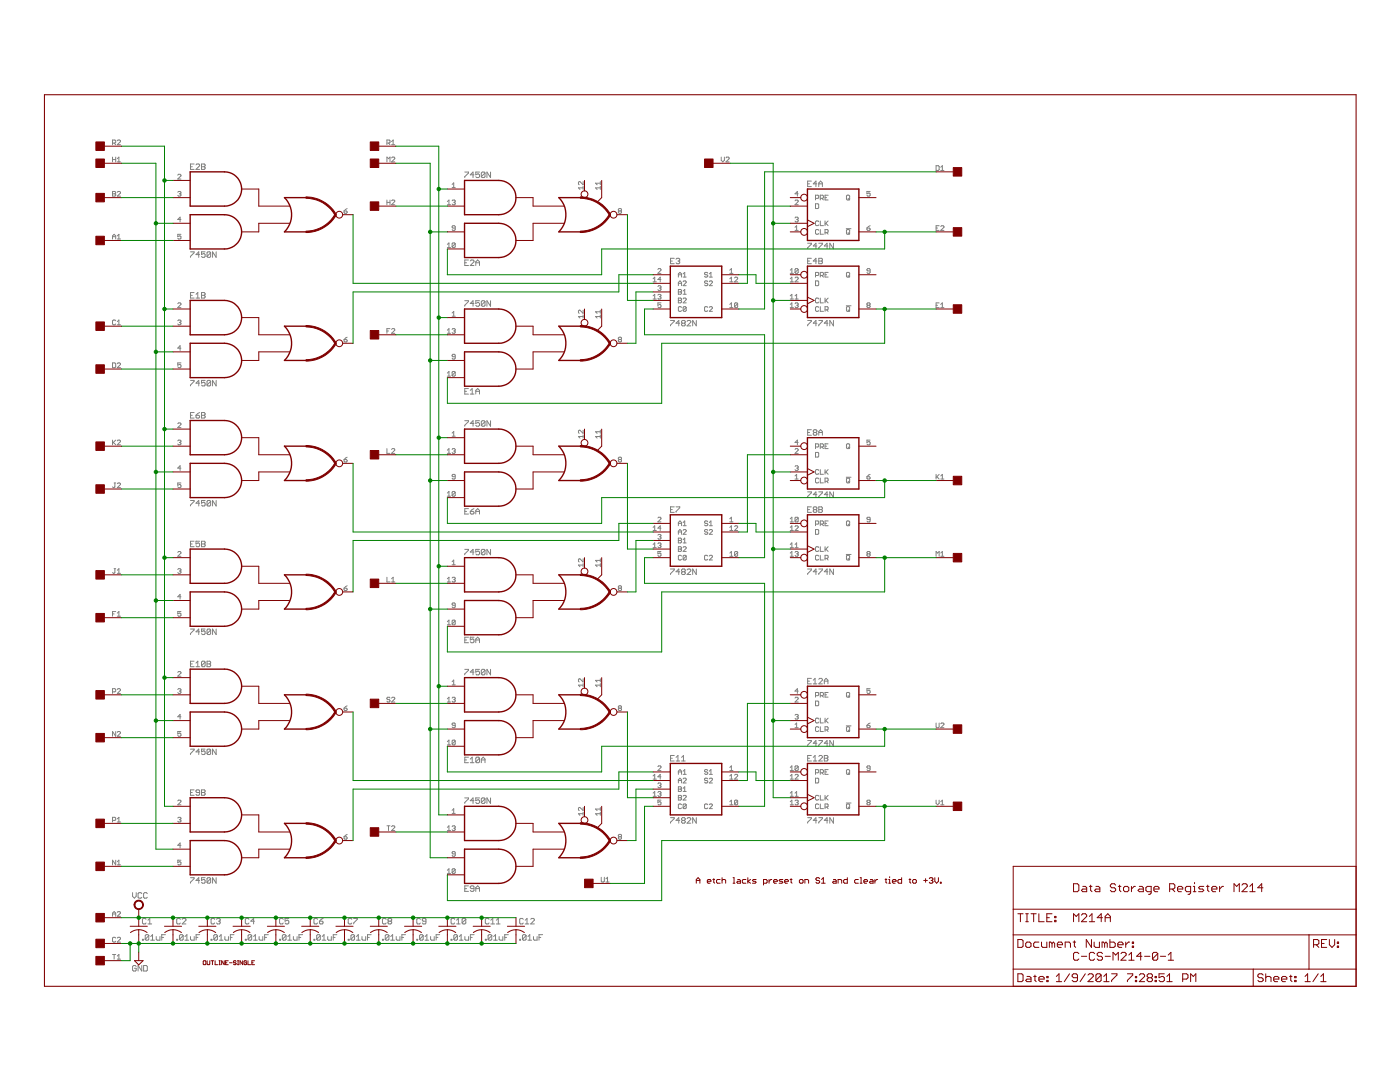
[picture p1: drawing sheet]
<svg xmlns="http://www.w3.org/2000/svg" width="279mm" height="216mm" viewBox="0 0 279 216" stroke-linecap="round" stroke-linejoin="round" font-family="sans-serif">
<g fill="none" stroke="#808080" stroke-width=".2">
<path d="M22.5 28.6h.4l.2-.2v-.3l-.2-.2h-.4v1M22.5 31.3v1M22.5 38.2h.4l.2 .2-.2 .3 .2 .3-.2 .1h-.4zM22.5 38.7h.4M22.5 31.8h.6M22.8 28.6l.3 .3M23.1 31.3v1M23.4 32.3h.6M23.4 28.1l.2-.2 .4 .2v.2l-.6 .6h.6M23.4 38.4l.2-.2 .4 .2v.1l-.6 .6h.6M23.4 31.7l.3-.4v1M35.5 38.4l.4-.2 .2 .2-.2 .3"/>
<path d="M35.5 34.9l.1-.1h.3l.2 .1-.6 .8h.6M35.8 38.7h.1M35.9 38.7l.2 .1-.2 .3-.4-.1M38 33.3h.4M38.7 32.7h-.7v1.1h.7M39.1 32.9l.2-.2h.4l.1 .2v.2l-.7 .7h.7M40.2 32.7h.6l.1 .2-.1 .4 .1 .3-.1 .2h-.6zM40.2 33.3h.6M77.2 28.6h.5l.1-.5-.1-.2h-.5v1M77.2 32.3v-1l.3 .4 .3-.4v1M77.2 39.9v1M77.5 28.6l.3 .3"/>
<path d="M77.8 39.9v1M78.1 31.5l.2-.2h.3l.2 .2-.7 .8h.7M78.1 28.9h.7M78.1 28.3l.4-.4v1M90.2 36.8l.4-.3v.9M90.2 37.4h.6M92.8 34.3h.7v.2l-.7 .8v.1M94.6 34.9h-.7l.5-.6v1.1M95.7 34.3h-.7v.6l.3-.2 .4 .2v.4l-.2 .1h-.4l-.1-.1M96.8 34.5l-.2-.2h-.4l-.1 .2v.8M96.8 34.5v.8l-.2 .1h-.4l-.1-.1M96.8 34.5l-.7 .8"/>
<path d="M97.9 34.3v1.1l-.7-1.1v1.1M116.4 36.2v.7l-.7-.7-.3 .2 .2 .5M116.4 37.2v.6M116.4 37.5h-1l.3 .3M119.8 36.2v.7M119.8 37.2v.6M119.8 37.5h-.9l.3 .3M119.8 36.6h-.9l.3 .3M143.9 31.3v.7l.4 .3 .3-.3v-.7M144.9 31.5l.1-.2h.4l.1 .2-.6 .8h.6M159.3 38.7h-.6l.4-.5v.9M161.2 36.7h.4"/>
<path d="M161.9 36.1h-.7v1.1h.7M162.8 39.6h.4l.2-.2-.2-.5h-.4v1M163 36.7h-.7l.5-.6v1.1M163.4 37.2v-.7l.4-.4 .3 .4v.7M163.4 36.7h.7M163.7 39.6h.5l.1-.2v-.3l-.1-.2h-.5v1M164 39.6l.3 .3M164.7 39.4h.3M165.3 38.9h-.6v1h.6M169.1 38.9h.3l.2 .2v.6l-.2 .2h-.3l-.2-.2v-.6zM169.2 39.6l.4 .3M173.7 38.2h-.7v.5l.3-.2 .4 .2-.2 .4-.5-.1"/>
<path d="M186.8 33.1h.5l.1 .1v.6l-.1 .2h-.5zM187.7 33.4l.4-.3v.9M187.7 34h.7M22.5 47.7v-.6l.3-.3 .3 .3v.6M22.5 47.2h.6M23.4 47.1l.3-.3v.9M23.4 47.7h.6M36.1 46.8h-.6v.4l.3-.1 .3 .1v.3l-.2 .2-.4-.2M36.1 43.8h-.6l.4-.5v1M38 50.2h.7v.2l-.7 .8v.2M38 58.9h.4M38.7 58.4h-.7v1.1h.7"/>
<path d="M39.1 59.5h.7M39.1 58.7l.4-.3v1.1M39.8 50.8h-.7l.6-.6v1.2M40.2 58.4h.6l.1 .2-.1 .3 .1 .4-.1 .2h-.6zM40.2 58.9h.6M40.9 50.2h-.7v.6l.4-.2 .3 .2v.4l-.1 .2h-.4l-.2-.2M42 50.4l-.1-.2h-.4l-.2 .2v.8M42 50.4v.8l-.1 .2h-.4l-.2-.2M42 50.4l-.7 .8M43.1 50.2v1.2l-.7-1.2v1.2M68.7 42.1h.4l.2 .3-.2 .2h-.3zM69.3 41.6l-.6 .5"/>
<path d="M77.2 40.4h.6M78.1 40.1l.2-.2 .5 .2-.7 .8h.7M89.3 40.9h.6M89.3 40.2l.3-.3v1M89.3 48.8l.3-.3v.9M89.3 49.4h.6M90.2 40.1l.5-.2 .1 .2-.1 .3M90.6 40.4h.1M90.7 40.4l.1 .1-.1 .4-.5-.2M90.8 45.5h-.4l-.2-.1 .2-.4 .4 .2v.6l-.1 .2-.5-.2M90.8 48.6l-.1-.1-.5 .1v.7M90.8 48.6v.7l-.1 .1-.5-.1"/>
<path d="M90.8 48.6l-.6 .7M92.8 52.4h.3M93.5 51.9h-.7v1.1h.7M93.9 52.1l.1-.2h.4l.2 .2v.1l-.7 .8h.7M95 53v-.8l.3-.3 .4 .3v.8M95 52.4h.7M123.6 42.1l-.2-.2 .2-.3h.3l.1 .2-.1 .3M123.6 42.1l-.2 .1 .2 .4h.3l.1-.2-.1-.3M123.6 42.1h.3M130.3 56.2h.7M130.3 59l.4-.3v1M130.3 55.6l.4-.3v.9"/>
<path d="M130.3 59.7h.7M131.3 53.8l.1-.2h.4l.1 .2-.6 .7h.6M131.3 57.2l.5-.2 .1 .2-.1 .3M131.3 58.9l.5-.2 .1 .2-.1 .3M131.6 57.5h.2M131.6 59.2h.2M131.8 57.5l.1 .1-.1 .4-.5-.2M131.8 59.2l.1 .2-.1 .3-.5-.2M131.9 55.8h-.6l.5-.5v.9M133.8 52.1h.4M134.6 51.5h-.8v1.1h.8M134.9 51.7l.2-.2h.4l.2 .2-.2 .4"/>
<path d="M135.3 52.1h.2M135.4 55.3v-.6l.3-.3 .3 .3v.6M135.4 57v-.6l.3-.4 .3 .4v.6M135.4 57.8h.4l.2 .1-.2 .4 .2 .2-.2 .2h-.4zM135.4 59.5h.4l.2 .1-.2 .3 .2 .4-.2 .1h-.4zM135.4 54.8h.6M135.4 58.3h.4M135.4 56.5h.6M135.4 59.9h.4M135.5 52.1l.2 .2-.2 .3h-.4l-.2-.1M136.3 59.6l.2-.1h.3l.1 .1-.6 .8h.6M136.3 55.3h.6"/>
<path d="M136.3 54.7l.4-.3v.9M136.3 58.1l.4-.3v.9M136.3 58.7h.6M136.3 56.2l.2-.2h.3l.1 .2-.6 .8h.6M141.2 54.5l-.4-.1-.2 .3 .2 .1h.3l.1 .3-.1 .2-.5-.2M141.2 56.2l-.1-.2h-.3l-.2 .4 .2 .1h.3l.1 .4-.1 .1-.5-.1M141.6 55.3h.6M141.6 54.7l.3-.3v.9M141.6 56.2l.1-.2h.3l.2 .2-.6 .8h.6M145.6 53.9l.4-.3v.9M145.6 55.6l.4-.3v.9M145.6 54.5h.7"/>
<path d="M145.6 56.2h.7M146.6 55.5l.1-.2 .5 .2v.1l-.6 .6h.6M157.7 54.5h.6M157.7 56.2h.6M157.7 59.7h.6M157.7 53.9l.3-.3v.9M157.7 55.6l.3-.3v.9M157.7 59l.3-.3v1M158.7 40.1l.1-.2 .5 .2-.6 .8h.6M158.7 46h.6M158.7 55.5l.1-.2 .5 .2v.1l-.6 .6h.6M158.7 59.7h.6"/>
<path d="M158.7 45.4l.3-.4v1M158.7 59l.3-.3v1M158.7 43.5l.1-.2h.3l.2 .2-.2 .3M159 43.8h.1M159.1 43.8l.2 .2-.2 .3h-.3l-.1-.2M159.3 53.8v.6l-.2 .1h-.3l-.1-.1M159.3 53.8l-.2-.2h-.3l-.1 .2v.6M159.3 53.8l-.6 .6M161.2 48.5h.7v.2l-.7 .7v.2M161.2 52.1h.4M161.9 51.5h-.7v1.1h.7M162.8 40.7h.4l.2 .1v.6l-.2 .2h-.4z"/>
<path d="M162.8 55h.4l.2-.5-.2-.1h-.4v.9M162.8 56h.4l.2 .2v.7l-.2 .1h-.4zM163 49.1h-.7l.5-.6v1.1M163 52.1h-.7l.5-.6v1.1M163.4 59.6l-.2-.1h-.3l-.1 .1v.7l.1 .1h.3l.2-.1M163.4 46l-.2-.2-.4 .2v.6l.1 .1 .5-.1M163.4 44.2l-.2-.1-.4 .1v.7l.1 .1 .5-.1M163.4 48.5h.7v.2l-.7 .7v.2M163.4 51.5h.6l.1 .2-.1 .4 .1 .4-.1 .1h-.6zM163.4 52.1h.6M163.7 59.5v.9h.6M163.7 55h.5l.1-.2v-.3l-.1-.1h-.5v.9"/>
<path d="M163.7 45.8v.9h.6M163.7 44.1v.9h.6M164 55l.3 .3M164.7 54.8h.3M164.7 46.4h.4l.2-.4-.2-.2h-.4v.9M164.7 44.1v.9M164.7 59.5v.9M164.8 44.6l.5 .4M164.8 59.9l.5 .5M165 46.4l.3 .3M165.2 49.1h-.7l.6-.6v1.1M165.3 54.4h-.6v.9h.6"/>
<path d="M165.3 44.1l-.6 .6M165.3 59.5l-.6 .6M166.3 48.5v1.1l-.7-1.1v1.1M168.9 45.6h.9M169.1 54.4l.5 .1v.6l-.2 .2-.5-.2v-.6zM169.1 45.8l.5 .2v.6l-.2 .1-.5-.1v-.6zM169.2 46.4l.4 .3M169.2 55l.4 .3M173 45.5h.5l.2 .3-.5 .2-.2-.2zM173.7 54.1h-.5l-.2-.2 .2-.3h.3l.2 .2v.6l-.2 .1h-.3l-.2-.1M173.7 45l-.7 .5M186.8 45.5h.3"/>
<path d="M187.4 45h-.6v1h.6M187.7 45.2l.2-.2 .5 .2v.2l-.7 .6h.7M22.5 72.4h.4l.2 .2v.6l-.2 .2h-.4zM23.1 64l-.2-.1-.4 .1v.6l.1 .2h.3l.2-.2M23.4 72.6l.2-.2h.3l.1 .2-.6 .8h.6M23.4 64.2l.3-.3v.9M23.4 64.8h.6M35.5 60.6l.1-.2h.3l.2 .2-.6 .8h.6M35.5 64l.4-.1 .2 .1-.2 .3M35.8 64.3h.1M35.9 64.3l.2 .2-.2 .3h-.3l-.1-.2M36.1 72.4h-.6v.5l.3-.2 .3 .2v.3l-.2 .2h-.3l-.1-.2"/>
<path d="M36.1 69.5h-.6l.4-.5v.9M38 75.9h.7v.2l-.7 .7v.2M39.8 76.5h-.7l.6-.6v1.1M40.9 75.9h-.7v.6l.6-.2 .1 .2v.3l-.1 .2h-.4l-.2-.2M42 76.1l-.1-.2h-.4l-.2 .2v.7M42 76.1v.7l-.1 .2h-.4l-.2-.2M42 76.1l-.7 .7M43.1 75.9v1.1l-.7-1.1v1.1M68.7 67.8h.4l.2 .3-.5 .1zM69.3 67.3l-.6 .5M77.2 66h.3M77.8 65.6h-.6v.9"/>
<path d="M78.1 65.7l.2-.1 .5 .1v.2l-.7 .6h.7M89.3 66.5h.6M89.3 74.4l.3-.3v1M89.3 65.9l.3-.3v.9M89.3 75.1h.6M90.2 62.5l.4-.4v1M90.2 65.7l.5-.1 .1 .1-.1 .3M90.2 63.1h.6M90.6 66h.1M90.7 66l.1 .2-.1 .3-.5-.1M90.8 74.3v.6l-.1 .2-.5-.2M90.8 71.2h-.4l-.2-.2 .2-.3h.3l.1 .2v.6l-.1 .1h-.3l-.2-.1"/>
<path d="M90.8 74.3l-.1-.2-.5 .2v.6M90.8 74.3l-.6 .6M92.8 60h.7v.2l-.7 .7v.2M92.8 78.1h.3M93.5 77.5h-.7v1.1h.7M93.9 78.6h.7M93.9 77.9l.3-.4v1.1M94.6 60.6h-.7l.5-.6v1.1M95 78.6v-.7l.3-.4 .4 .4v.7M95 78.1h.7M95.7 60h-.7v.6l.3-.2 .4 .2v.3l-.2 .2h-.4l-.1-.2M96.8 60.2l-.2-.2h-.4l-.1 .2v.7"/>
<path d="M96.8 60.2v.7l-.2 .2h-.4l-.1-.2M96.8 60.2l-.7 .7M97.9 60v1.1l-.7-1.1v1.1M116.4 63.2h-1l.3 .3M116.4 61.9v.6l-.7-.6-.3 .2 .2 .4M116.4 62.8v.7M119.8 63.2h-.9l.3 .3M119.8 61.9v.6M119.8 62.8v.7M119.8 62.2h-.9l.3 .3M123.6 67.8l-.2-.2 .2-.3 .4 .1-.1 .4M123.6 67.8l-.2 .1 .2 .3 .4-.1-.1-.3"/>
<path d="M123.6 67.8h.3M131.9 60.4h-.6v.5l.5-.2 .1 .5-.1 .2h-.4l-.1-.2M133.8 63.9h.8l-.8 1.1M135.7 64.5h-.8l.6-.6v1.1M136 61.3l-.2-.1-.4 .1v.7l.2 .1 .4-.1M136.2 64.5l-.2-.2 .2-.4h.4l.2 .2-.2 .4M136.2 64.5h.4M136.2 64.5l-.2 .2 .2 .3h.4l.2-.1-.2-.4M136.9 61.3l-.1-.1-.5 .1v.7M136.9 61.3v.7l-.1 .1-.5-.1M136.9 61.3l-.6 .7M137.1 64.1l.2-.2h.4l.2 .2v.2l-.8 .7h.8"/>
<path d="M139 63.9v1.1l-.8-1.1v1.1M141.2 61.3l-.1-.1-.5 .1v.7l.2 .1 .4-.1M141.6 61.3l.1-.1 .5 .1v.2l-.6 .6h.6M145.6 61.4h.7M145.6 60.7l.4-.3v1M147.2 60.6l-.1-.2h-.4l-.1 .2v.6M147.2 60.6v.6l-.1 .2h-.4l-.1-.2M147.2 60.6l-.6 .6M157.7 61.4h.6M157.7 60.7l.3-.3v1M158.7 60.6l.1-.2h.3l.2 .2-.2 .3M159 60.9h.1"/>
<path d="M159.1 60.9l.2 .2-.2 .3h-.3l-.1-.2M161.2 63.9h.7l-.7 1.1M163 64.5h-.7l.5-.6v1.1M163.4 61.3l-.2-.1-.4 .1v.7l.1 .1 .5-.1M163.4 63.9h.7l-.7 1.1M163.7 61.2v.9h.6M164.7 61.8h.4l.2-.1-.2-.5h-.4v.9M165 61.8l.3 .3M165.2 64.5h-.7l.6-.6v1.1M166.3 63.9v1.1l-.7-1.1v1.1M168.9 61h.9M169.1 61.2l.5 .1v.7l-.2 .1-.5-.1v-.7z"/>
<path d="M169.2 61.8l.4 .3M173.2 60.9l-.2-.2 .2-.3h.3l.2 .2-.2 .3M173.2 60.9l-.2 .2 .2 .3h.3l.2-.2-.2-.3M173.2 60.9h.3M186.8 60.9h.3M187.4 60.4h-.6v1h.6M187.7 60.7l.4-.3v1M187.7 61.4h.7M22.5 87.8v1M22.6 88.3l.5 .5M22.8 96.4h.3M22.9 96.4v.8l-.1 .1-.3-.1"/>
<path d="M23.1 87.8l-.6 .6M23.4 88l.2-.2 .4 .2-.6 .8h.6M23.4 96.5l.2-.1 .4 .1-.6 .8h.6M35.5 88l.4-.2 .2 .2-.2 .3M35.5 84.5l.1-.1 .5 .1v.2l-.6 .6h.6M35.8 88.3h.1M35.9 88.3l.2 .1-.2 .4-.4-.2M36.1 96.4h-.6v.4l.3-.1 .3 .1v.4l-.2 .1-.4-.1M36.1 93.4h-.6l.4-.5v1M38 99.9h.7v.2l-.7 .7v.2M38 82.9h.4M38.7 82.3h-.7v1.1h.7"/>
<path d="M39.1 82.9h.6l.1 .3-.1 .2h-.4l-.2-.2zM39.8 82.3l-.7 .6M40.2 82.3h.6l.1 .2-.1 .4 .1 .3-.1 .2h-.6zM40.2 82.9h.6M40.9 99.9h-.7v.5l.6-.2 .1 .2v.4l-.1 .2h-.4l-.2-.2M43.1 99.9v1.1l-.7-1.1v1.1M68.7 91.7h.4l.2 .3-.2 .2h-.3zM69.3 91.2l-.6 .5M77.2 89.5v1h.6M78.1 89.7l.2-.2h.3l.2 .2-.7 .8h.7M89.3 90.5h.6M89.3 89.8l.3-.3v1"/>
<path d="M89.3 98.4l.3-.3v.9M89.3 99h.6M90.2 86.4l.4-.3v.9M90.2 89.7l.2-.2h.3l.1 .2-.1 .3M90.2 87h.6M90.6 90h.1M90.7 90l.1 .1-.1 .4h-.3l-.2-.2M90.8 95.1h-.4l-.2-.1 .2-.3 .4 .1v.6l-.1 .2-.5-.2M90.8 98.2l-.1-.1h-.3l-.2 .1v.7M90.8 98.2v.7l-.1 .1-.5-.1M90.8 98.2l-.6 .7M92.8 83.9h.7v.2l-.7 .8v.1"/>
<path d="M94.6 84.5h-.7l.5-.6v1.1M95.7 83.9h-.7v.6l.3-.2 .4 .2v.4l-.2 .1h-.4l-.1-.1M96.8 84.1l-.2-.2h-.4l-.1 .2v.8M96.8 84.1v.8l-.2 .1h-.4l-.1-.1M96.8 84.1l-.7 .8M97.9 83.9v1.1l-.7-1.1v1.1M116.4 85.9v.6l-.8-.6-.2 .1 .2 .5M116.4 86.8v.6M116.4 87.1h-1l.3 .3M119.8 85.9v.6M119.8 86.8v.6M119.8 87.1h-.9l.3 .3"/>
<path d="M119.8 86.1h-.9l.3 .4M123.6 91.7l-.2-.2 .2-.3h.3l.1 .2-.1 .3M123.6 91.7l-.2 .2 .2 .3h.3l.1-.2-.1-.3M123.6 91.7h.3M158.7 89.7l.1-.2h.3l.2 .2-.6 .8h.6M158.7 95.6h.6M158.7 95l.3-.3v.9M158.7 93.1l.4-.2 .2 .2-.2 .3M159 93.4h.1M159.1 93.4l.2 .2-.2 .3-.4-.2M159.3 88.3h-.6l.4-.5v1M161.2 98.1h.7v.2l-.7 .8v.2"/>
<path d="M161.2 86.3h.4M161.9 85.7h-.7v1.1h.7M162.5 86.3l-.2-.2 .2-.4h.3l.2 .2-.2 .4M162.5 86.3l-.2 .2 .2 .3h.3l.2-.1-.2-.4M162.5 86.3h.3M162.8 89.2h.4l.2-.5-.2-.1h-.4v.9M162.8 90.3h.4l.2 .1v.7l-.2 .1h-.4zM163 98.7h-.7l.5-.6v1.2M163.4 93.9l-.2-.2-.4 .2v.6l.1 .1 .5-.1M163.4 95.6l-.2-.2h-.3l-.1 .2v.6l.1 .2h.3l.2-.2M163.4 86.8v-.7l.4-.4 .3 .4v.7M163.4 98.1h.7v.2l-.7 .8v.2"/>
<path d="M163.4 86.3h.7M163.7 89.2h.5l.1-.2v-.3l-.1-.1h-.5v.9M163.7 93.7v.9h.6M163.7 95.4v1h.6M164 89.2l.3 .3M164.7 93.7v.9M164.7 96h.4l.2-.1-.2-.5h-.4v1M164.7 89h.3M164.8 94.2l.5 .4M165 96l.3 .4M165.2 98.7h-.7l.6-.6v1.2M165.3 88.6h-.6v.9h.6"/>
<path d="M165.3 93.7l-.6 .6M166.3 98.1v1.2l-.7-1.2v1.2M168.9 95.2h.9M168.9 88.7l.2-.1 .5 .1v.6l-.2 .2h-.3l-.2-.2zM169.1 95.4h.3l.2 .2v.6l-.2 .2h-.3l-.2-.2v-.6zM169.2 89.2l.4 .3M169.2 96l.4 .4M173 95.1h.5l.2 .3-.5 .2-.2-.2zM173.7 87.8h-.7v.5l.3-.2 .4 .2-.2 .5-.5-.2M173.7 94.7l-.7 .4M186.8 94.7v.9M187 95.1l.4 .5"/>
<path d="M187.4 94.7l-.6 .6M187.7 95l.4-.3v.9M187.7 95.6h.7M22.8 113.5h.3M22.9 113.5v.8l-.1 .1-.3-.1M23.4 113.8l.3-.3v.9M23.4 114.4h.6M35.5 110.2l.1-.2h.3l.2 .2-.6 .8h.6M35.5 113.6l.4-.1 .2 .1-.2 .3M35.8 113.9h.1M35.9 113.9l.2 .2-.2 .3-.4-.1M36.1 119.1h-.6l.4-.5v.9"/>
<path d="M38 108.5h.4M38.7 108h-.7v1.1h.7M39.8 108h-.7v.5l.4-.1 .3 .1v.4l-.1 .2h-.4l-.2-.2M39.8 100.4h-.7l.6-.5v1.1M40.2 108h.6l.1 .2-.1 .3 .1 .4-.1 .2h-.6zM40.2 108.5h.6M42 100.1l-.1-.2h-.4l-.2 .2v.7M42 100.1v.7l-.1 .2h-.4l-.2-.2M42 100.1l-.7 .7M68.7 117.4h.4l.2 .3-.5 .1zM69.3 116.9l-.6 .5M77.2 115.2v.9h.6"/>
<path d="M78.1 116.1h.7M78.1 115.5l.4-.3v.9M89.3 116.1h.6M89.3 115.5l.3-.3v.9M90.2 112.1l.4-.3v.9M90.2 115.3l.5-.1 .1 .1-.1 .4M90.2 112.7h.6M90.6 115.7h.1M90.7 115.7l.1 .1-.1 .3-.5-.1M92.8 109.6h.7l-.7 1.1M92.8 102h.3M93.5 101.5h-.7v1.1h.7"/>
<path d="M93.9 102h.5l.2 .4-.2 .2h-.4l-.1-.2zM94.6 110.2h-.7l.5-.6v1.1M94.6 101.5l-.7 .5M95 102.6v-.7l.3-.4 .4 .4v.7M95 102h.7M95.7 109.6h-.7v.6l.3-.2 .4 .2v.3l-.2 .2h-.4l-.1-.2M96.8 109.8l-.2-.2h-.4l-.1 .2v.7M96.8 109.8v.7l-.2 .2h-.4l-.1-.2M96.8 109.8l-.7 .7M97.9 109.6v1.1l-.7-1.1v1.1M116.4 111.5v.6l-.7-.6-.3 .2 .2 .4M116.4 112.5v.6"/>
<path d="M116.4 112.8h-1l.3 .3M119.8 111.5v.6M119.8 112.5v.6M119.8 112.8h-.9l.3 .3M119.8 111.8h-.9l.3 .3M123.6 117.4l-.2-.2 .2-.3h.3l.1 .2-.1 .3M123.6 117.4l-.2 .1 .2 .3 .4-.1-.1-.3M123.6 117.4h.3M130.3 105.2l.4-.3v1M130.3 108.6l.4-.3v1M130.3 105.9h.7M130.3 109.3h.7"/>
<path d="M131.3 103.4l.1-.2 .5 .2v.1l-.6 .6h.6M131.3 106.8l.5-.2 .1 .2-.1 .3M131.3 108.5l.1-.2h.4l.1 .2-.1 .3M131.6 107.1h.2M131.6 108.8h.2M131.8 107.1l.1 .2-.1 .3-.5-.2M131.8 108.8l.1 .2-.1 .3h-.4l-.1-.2M131.9 110h-.6v.5l.5-.1 .1 .4-.1 .2h-.4l-.1-.2M131.9 105.4h-.6l.5-.5v1M133.8 113.5h.8v.2l-.8 .8v.1M133.8 101.7h.4M134.6 101.1h-.8v1.1h.8"/>
<path d="M134.9 101.1h.8v.2l-.8 .8v.1M135.4 104.9v-.6l.3-.4 .3 .4v.6M135.4 106.6v-.6l.3-.3 .3 .3v.6M135.4 107.4h.4l.2 .1-.2 .3 .2 .4-.2 .1h-.4zM135.4 109.1h.4l.2 .1-.2 .4 .2 .3-.2 .1h-.4zM135.4 104.4h.6M135.4 107.8h.4M135.4 106.2h.6M135.4 109.6h.4M135.7 114.1h-.8l.6-.6v1.1M136 111l-.2-.2-.4 .2v.6l.2 .1 .4-.1M136.2 114.1l-.2-.2 .2-.4h.4l.2 .2-.2 .4"/>
<path d="M136.2 114.1l-.2 .2 .2 .3h.4l.2-.1-.2-.4M136.2 114.1h.4M136.3 104.3l.4-.4v1M136.3 107.7l.4-.3v.9M136.3 105.8l.2-.1h.3l.1 .1-.6 .8h.6M136.3 109.2l.2-.1 .4 .1v.2l-.6 .6h.6M136.3 104.9h.6M136.3 108.3h.6M136.9 111v.6l-.1 .1-.5-.1M136.9 111l-.1-.2-.5 .2v.6M136.9 111l-.6 .6M137.1 113.7l.2-.2h.4l.2 .2v.2l-.8 .7h.8"/>
<path d="M139 113.5v1.1l-.8-1.1v1.1M141.2 104.1l-.1-.2h-.3l-.2 .4 .2 .1h.3l.1 .4-.1 .1-.5-.1M141.2 105.8l-.1-.1h-.3l-.2 .3 .2 .2h.3l.1 .2-.1 .2h-.3l-.2-.2M141.2 111l-.1-.2-.5 .2v.6l.2 .1 .4-.1M141.6 104.3l.3-.4v1M141.6 105.8l.1-.1h.3l.2 .1-.6 .8h.6M141.6 111l.1-.2 .5 .2v.1l-.6 .6h.6M141.6 104.9h.6M145.6 111h.7M145.6 103.5l.4-.3v.9M145.6 105.2l.4-.3v1M145.6 110.4l.4-.4v1"/>
<path d="M145.6 104.1h.7M145.6 105.9h.7M146.6 105.1l.1-.2 .5 .2v.1l-.6 .7h.6M147.2 110.2v.6l-.1 .2h-.4l-.1-.2M147.2 110.2l-.1-.2h-.4l-.1 .2v.6M147.2 110.2l-.6 .6M157.7 111h.6M157.7 103.5l.3-.3v.9M157.7 105.2l.3-.3v1M157.7 108.6l.3-.3v1M157.7 110.4l.3-.4v1M157.7 104.1h.6"/>
<path d="M157.7 105.9h.6M157.7 109.3h.6M158.7 108.6l.3-.3v1M158.7 105.1l.1-.2 .5 .2v.1l-.6 .7h.6M158.7 110.2l.1-.2h.3l.2 .2-.2 .3M158.7 109.3h.6M159 110.5h.1M159.1 110.5l.2 .2-.2 .3h-.3l-.1-.2M159.3 103.4v.6l-.2 .1-.4-.1M159.3 103.4l-.5-.2-.1 .2v.6M159.3 103.4l-.6 .6M161.2 113.5h.7v.2l-.7 .8v.1"/>
<path d="M161.2 101.7h.4M161.9 101.1h-.7v1.1h.7M162.5 101.7l-.2-.2 .2-.4h.3l.2 .2-.2 .4M162.5 101.7l-.2 .2 .2 .3h.3l.2-.1-.2-.4M162.5 101.7h.3M162.8 104.6h.4l.2-.2-.2-.5h-.4v1M162.8 105.7h.4l.2 .1v.6l-.2 .2h-.4zM163 114.1h-.7l.5-.6v1.1M163.4 109.2l-.2-.1-.4 .1v.7l.1 .1 .5-.1M163.4 111l-.2-.2-.4 .2v.6l.1 .1 .5-.1M163.4 101.1h.6l.1 .2-.1 .4 .1 .4-.1 .1h-.6zM163.4 113.5h.7v.2l-.7 .8v.1"/>
<path d="M163.4 101.7h.6M163.7 104.6h.5l.1-.2v-.3l-.1-.2h-.5v1M163.7 109.1v.9h.6M163.7 110.8v.9h.6M164 104.6l.3 .3M164.7 109.1v.9M164.7 111.4h.4l.2-.4-.2-.2h-.4v.9M164.7 104.4h.3M164.8 109.6l.5 .4M165 111.4l.3 .3M165.2 114.1h-.7l.6-.6v1.1M165.3 103.9h-.6v1h.6"/>
<path d="M165.3 109.1l-.6 .6M166.3 113.5v1.1l-.7-1.1v1.1M168.9 110.6h.9M169.1 103.9h.3l.2 .2v.7l-.2 .1-.5-.1v-.7zM169.1 110.8l.5 .2v.6l-.2 .1-.5-.1v-.6zM169.2 104.6l.4 .3M169.2 111.4l.4 .3M173.2 110.5l-.2 .2 .2 .3h.3l.2-.2-.2-.3M173.2 110.5l-.2-.1 .2-.4h.3l.2 .2-.2 .3M173.2 110.5h.3M173.7 103.7h-.5l-.2-.2 .2-.3 .5 .2v.6l-.2 .1-.5-.1M186.8 111v-1l.3 .4 .3-.4v1"/>
<path d="M187.7 110.4l.4-.4v1M187.7 111h.7M22.5 138h.4l.2-.1v-.3l-.2-.2h-.4v1M22.5 122.5h.3M23.1 122h-.6v1M23.4 137.6l.2-.2h.3l.1 .2-.6 .8h.6M23.4 122.3l.3-.3v1M23.4 123h.6M35.5 137.6l.1-.2h.3l.2 .2-.2 .3M35.5 134.2l.1-.2 .5 .2-.6 .7h.6M35.8 137.9h.1M35.9 137.9l.2 .1-.2 .4h-.3l-.1-.2"/>
<path d="M36.1 122h-.6v.5l.3-.2 .3 .2v.3l-.2 .2-.4-.2M38 125.5h.7v.2l-.7 .7v.2M38 132.5h.4M38.7 131.9h-.7v1.1h.7M39.1 132.3l.4-.4v1.1M39.1 133h.7M39.8 126.1h-.7l.6-.6v1.1M40.9 125.5h-.7v.6l.6-.2 .1 .2v.3l-.1 .2h-.4l-.2-.2M40.9 132.1l-.1-.2h-.4l-.2 .2v.7M40.9 132.1v.7l-.1 .2h-.4l-.2-.2M40.9 132.1l-.7 .7M41.3 131.9h.6l.1 .2-.1 .4 .1 .3-.1 .2h-.6z"/>
<path d="M41.3 132.5h.6M42 125.7l-.1-.2h-.4l-.2 .2v.7M42 125.7v.7l-.1 .2h-.4l-.2-.2M42 125.7l-.7 .7M43.1 125.5v1.1l-.7-1.1v1.1M77.8 139.3l-.1-.2h-.3l-.2 .3 .5 .2 .1 .3-.1 .2h-.3l-.2-.2M78.1 139.3l.2-.2h.3l.2 .2-.7 .8h.7M89.3 124.1l.3-.4v1M89.3 139.4l.3-.3v1M89.3 124.7h.6M90.2 136l.4-.3v1M90.2 139.3l.2-.2h.3l.1 .2-.1 .3"/>
<path d="M90.2 136.7h.6M90.6 139.6h.1M90.7 139.6l.1 .2-.1 .3h-.3l-.2-.2M90.8 123.9l-.1-.2-.5 .2v.6M90.8 120.8h-.4l-.2-.2 .2-.3h.3l.1 .2v.6l-.1 .2h-.3l-.2-.2M90.8 123.9v.6l-.1 .2-.5-.2M90.8 123.9l-.6 .6M92.8 133.6h.7v.2l-.7 .7v.2M92.8 127.7h.3M93.5 127.1h-.7v1.1h.7M94.6 134.1h-.7l.5-.5v1.1M94.6 127.1h-.7v.6l.3-.2 .4 .2v.4l-.2 .1h-.4l-.1-.1"/>
<path d="M95 128.2v-.7l.3-.4 .4 .4v.7M95 127.7h.7M95.7 133.6h-.7v.5l.3-.2 .4 .2v.4l-.2 .2h-.4l-.1-.2M96.8 133.8l-.2-.2h-.4l-.1 .2v.7M96.8 133.8v.7l-.2 .2h-.4l-.1-.2M96.8 133.8l-.7 .7M97.9 133.6v1.1l-.7-1.1v1.1M116.4 135.4v.7l-.7-.7-.3 .2 .2 .5M116.4 136.4v.6M116.4 136.7h-1l.3 .3M119.8 135.4v.7M119.8 136.4v.6"/>
<path d="M119.8 136.7h-.9l.3 .3M119.8 135.8h-.9l.3 .3M158.7 139.3l.1-.2h.3l.2 .2-.6 .8h.6M159.3 137.9h-.6l.4-.5v1M161.2 135.9h.4M161.9 135.4h-.7v1.1h.7M162.3 136.5h.7M162.3 135.7l.4-.3v1.1M162.8 138.8h.4l.2-.5-.2-.1h-.4v.9M162.8 139.9h.4l.2 .1v.7l-.2 .1h-.4zM163.4 135.6l.2-.2h.4l.1 .2v.1l-.7 .8h.7M163.7 138.8h.5l.1-.2v-.3l-.1-.1h-.5v.9"/>
<path d="M164 138.8l.3 .3M164.5 136.5v-.8l.4-.3 .3 .3v.8M164.5 135.9h.7M164.7 138.6h.3M165.3 138.2h-.6v.9h.6M169.1 138.2l.5 .1v.7l-.2 .1-.5-.1v-.7zM169.2 138.8l.4 .3M173.7 137.4h-.7v.5l.3-.2 .4 .2-.2 .5h-.3l-.2-.2M23.1 146v.9l-.6-.9v.9M23.4 146.1l.2-.1h.3l.1 .1-.6 .8h.6M35.5 159.8l.1-.1 .5 .1v.2l-.6 .6h.6M36.1 146h-.6v.5l.3-.2 .3 .2v.2l-.2 .2h-.3l-.1-.2"/>
<path d="M36.1 143h-.6l.4-.4v.9M38 149.5h.7l-.7 1.1M38 158.1h.4M38.7 157.6h-.7v1.1h.7M39.8 158.1h-.5l-.2-.1 .2-.4h.4l.1 .2v.7l-.1 .2h-.4l-.2-.2M39.8 150h-.7l.6-.5v1.1M40.2 157.6h.6l.1 .2-.1 .3 .1 .4-.1 .2h-.6zM40.2 158.1h.6M40.9 149.5h-.7v.5l.4-.2 .3 .2v.4l-.1 .2h-.4l-.2-.2M42 149.6l-.1-.1h-.4l-.2 .1v.8M42 149.6v.8l-.1 .2h-.4l-.2-.2M42 149.6l-.7 .8"/>
<path d="M43.1 149.5v1.1l-.7-1.1v1.1M68.7 141.3h.4l.2 .3-.5 .2zM69.3 140.8l-.6 .5M89.3 140.1h.6M89.3 148l.3-.3v.9M89.3 148.6h.6M90.8 144.7h-.4l-.2-.1 .2-.3 .4 .1v.7l-.1 .1-.5-.1M90.8 147.8l-.1-.1h-.3l-.2 .1v.7M90.8 147.8v.7l-.1 .1h-.3l-.2-.1M90.8 147.8l-.6 .7M92.8 159.2h.7v.2l-.7 .7v.2M92.8 151.6h.3"/>
<path d="M93.5 151.1h-.7v1.1h.7M93.9 151.5l.3-.4v1.1M93.9 152.2h.7M94.6 159.8h-.7l.5-.6v1.1M95.7 151.3l-.2-.2h-.4l-.1 .2v.7M95.7 159.2h-.7v.6l.3-.2 .4 .2v.3l-.2 .2h-.4l-.1-.2M95.7 151.3v.7l-.2 .2h-.4l-.1-.2M95.7 151.3l-.7 .7M96.1 152.2v-.7l.3-.4 .4 .4v.7M96.1 151.6h.7M96.8 159.4l-.2-.2h-.4l-.1 .2v.7M96.8 159.4v.7l-.2 .2h-.4l-.1-.2"/>
<path d="M96.8 159.4l-.7 .7M97.9 159.2v1.1l-.7-1.1v1.1M123.6 141.3l-.2-.1 .2-.4 .4 .2-.1 .3M123.6 141.3l-.2 .2 .2 .3 .4-.2-.1-.3M123.6 141.3h.3M130.3 154.8l.4-.3v1M130.3 158.3l.4-.4v1M130.3 155.5h.7M130.3 158.9h.7M131.3 153l.1-.2 .5 .2v.1l-.6 .7h.6M131.3 156.4l.1-.2h.4l.1 .2-.1 .3M131.3 158.1l.1-.2h.4l.1 .2-.1 .3"/>
<path d="M131.6 156.7h.2M131.6 158.4h.2M131.8 156.7l.1 .2-.1 .3h-.4l-.1-.2M131.8 158.4l.1 .2-.1 .3h-.4l-.1-.2M131.9 159.7h-.6v.4l.5-.1 .1 .4-.1 .2-.5-.2M131.9 155h-.6l.5-.5v1M133.8 151.3h.4M134.6 150.7h-.8v1.1h.8M134.9 151.8h.8M134.9 151.1l.4-.4v1.1M135.4 154.5v-.6l.3-.3 .3 .3v.6M135.4 156.2v-.6l.3-.3 .3 .3v.6"/>
<path d="M135.4 157h.4l.2 .1-.2 .4 .2 .3-.2 .1h-.4zM135.4 158.7h.4l.2 .2-.2 .3 .2 .3-.2 .1h-.4zM135.4 154h.6M135.4 157.5h.4M135.4 155.7h.6M135.4 159.2h.4M136 151.8h.8M136 151.1l.4-.4v1.1M136.3 153.9l.4-.3v.9M136.3 157.3l.4-.3v.9M136.3 155.4l.2-.1 .4 .1v.2l-.6 .6h.6M136.3 158.9l.2-.2 .4 .2v.1l-.6 .6h.6"/>
<path d="M136.3 154.5h.6M136.3 157.9h.6M141.2 153.7l-.1-.1h-.3l-.2 .3 .5 .1 .1 .3-.1 .2h-.3l-.2-.2M141.2 155.4l-.4-.1-.2 .3 .5 .1 .1 .4-.1 .1h-.3l-.2-.1M141.6 153.9l.3-.3v.9M141.6 155.4l.1-.1 .5 .1v.2l-.6 .6h.6M141.6 154.5h.6M145.6 153.1l.4-.3v1M145.6 154.8l.4-.3v1M145.6 160l.4-.3v.9M145.6 153.8h.7M145.6 155.5h.7"/>
<path d="M146.6 154.7l.1-.2h.4l.1 .2-.6 .8h.6M147.2 159.8v.6l-.1 .2-.5-.2M147.2 159.8l-.1-.1-.5 .1v.6M147.2 159.8l-.6 .6M157.7 153.1l.3-.3v1M157.7 154.8l.3-.3v1M157.7 158.3l.3-.4v1M157.7 160l.3-.3v.9M157.7 153.8h.6M157.7 155.5h.6M157.7 158.9h.6M158.7 142.7l.4-.1 .2 .1-.2 .3"/>
<path d="M158.7 145.2h.6M158.7 144.6l.3-.3v.9M158.7 158.3l.3-.4v1M158.7 154.7l.1-.2h.3l.2 .2-.6 .8h.6M158.7 159.8l.4-.1 .2 .1-.2 .3M158.7 158.9h.6M159 143h.1M159.1 143l.2 .2-.2 .3-.4-.2M159.3 153v.6l-.2 .2-.4-.2M159.3 153l-.5-.2-.1 .2v.6M159.3 153l-.6 .6M161.2 147.8h.7v.1l-.7 .8v.2"/>
<path d="M161.2 151.3h.4M161.9 150.7h-.7v1.1h.7M162.3 151.8h.7M162.3 151.1l.4-.4v1.1M162.8 154.2h.4l.2-.2-.2-.4h-.4v.9M162.8 155.3h.4l.2 .1v.7l-.2 .1h-.4zM163 148.3h-.7l.5-.5v1.1M163.4 145.2l-.2-.2h-.3l-.1 .2v.6l.1 .2h.3l.2-.2M163.4 143.5l-.2-.2h-.3l-.1 .2v.6l.1 .2h.3l.2-.2M163.4 158.9l-.2-.2-.4 .2v.6l.1 .1 .5-.1M163.4 147.8h.7v.1l-.7 .8v.2M163.4 150.9l.2-.2h.4l.1 .2v.2l-.7 .7h.7"/>
<path d="M163.7 145v1h.6M163.7 143.3v1h.6M163.7 154.2h.5l.1-.2v-.3l-.1-.1h-.5v.9M163.7 158.7v.9h.6M164 154.2l.3 .3M164.5 150.7h.6l.1 .2-.1 .4 .1 .4-.1 .1h-.6zM164.5 151.3h.6M164.7 143.3v1M164.7 145.6h.4l.2-.1-.2-.5h-.4v1M164.7 158.7v.9M164.7 154h.3M164.8 143.8l.5 .5"/>
<path d="M164.8 159.2l.5 .4M165 145.6l.3 .4M165.2 148.3h-.7l.6-.5v1.1M165.3 153.6h-.6v.9h.6M165.3 143.3l-.6 .6M165.3 158.7l-.6 .6M166.3 147.8v1.1l-.7-1.1v1.1M168.9 144.8h.9M169.1 145h.3l.2 .2v.6l-.2 .2h-.3l-.2-.2v-.6zM169.1 153.6h.3l.2 .1v.6l-.2 .2h-.3l-.2-.2v-.6zM169.2 145.6l.4 .4M169.2 154.2l.4 .3"/>
<path d="M173 144.7h.5l.2 .4-.5 .1-.2-.1zM173.7 153.3h-.5l-.2-.2 .2-.3 .5 .2v.6l-.2 .2-.5-.2M173.7 144.3l-.7 .4M186.8 144.3v.8l.2 .1 .4-.1v-.8M186.8 159.7v.6l.3 .3 .3-.3v-.6M187.7 144.4l.2-.1 .5 .1-.7 .8h.7M187.7 160l.4-.3v.9M22.5 163.7h.4l.2-.1v-.4l-.2-.1h-.4v.9M23.1 171.6v1l-.6-1v1M23.4 172l.3-.4v1M23.4 163.4l.3-.3v.9M23.4 172.6h.6"/>
<path d="M23.4 164h.6M26.5 178.1v.8l.3 .3 .4-.3v-.8M28.3 178.3l-.2-.2h-.4l-.1 .2v.7l.1 .2h.4l.2-.2M29.4 178.3l-.2-.2h-.3l-.2 .2v.7l.2 .2h.3l.2-.2M35.5 163.2l.4-.1 .2 .1-.2 .4M35.8 163.6h.1M35.9 163.6l.2 .1-.2 .3-.4-.1M36.1 171.6h-.6v.5l.3-.1 .3 .1v.3l-.2 .2-.4-.2M36.1 168.7h-.6l.4-.5v1M38 175.1h.7v.2l-.7 .7v.2M39.8 175.7h-.7l.6-.6v1.1M40.9 175.1h-.7v.6l.4-.2 .3 .2v.3l-.1 .2h-.4l-.2-.2"/>
<path d="M42 175.3l-.1-.2h-.4l-.2 .2v.7M42 175.3v.7l-.1 .2h-.4l-.2-.2M42 175.3l-.7 .7M43.1 175.1v1.1l-.7-1.1v1.1M68.7 167h.4l.2 .3-.2 .1h-.3zM69.3 166.5l-.6 .5M77.2 164.8h.6M77.5 164.8v.9M78.1 165l.2-.2h.3l.2 .2-.7 .7h.7M89.3 165.7h.6M89.3 165.1l.3-.3v.9M89.3 173.7l.3-.3v.9"/>
<path d="M89.3 174.3h.6M90.2 161.7l.4-.3v.9M90.2 165l.2-.2h.3l.1 .2-.1 .3M90.2 162.3h.6M90.6 165.3h.1M90.7 165.3l.1 .1-.1 .3h-.3l-.2-.1M90.8 170.4h-.4l-.2-.2 .2-.3 .4 .2v.6l-.1 .2-.5-.2M90.8 173.5l-.1-.1-.5 .1v.6M90.8 173.5v.6l-.1 .2-.5-.2M90.8 173.5l-.6 .6M92.8 177.3h.3M93.5 176.8h-.7v1.1h.7"/>
<path d="M94.6 177.3h-.6l-.1-.2 .1-.3h.4l.2 .1v.8l-.2 .2h-.4l-.1-.2M95 177.9v-.8l.3-.3 .4 .3v.8M95 177.3h.7M116.4 161.1v.6l-.8-.6-.2 .2 .2 .4M116.4 162.1v.6M116.4 162.4h-1l.3 .3M119.8 161.1v.6M119.8 162.1v.6M119.8 162.4h-.9l.3 .3M119.8 161.4h-.9l.3 .3M120 175v.8l.1 .2h.4l.1-.2v-.8M120.9 176h.7"/>
<path d="M120.9 175.4l.3-.4v1M123.6 167l-.2-.2 .2-.3h.3l.1 .2-.1 .3M123.6 167l-.2 .1 .2 .3h.3l.1-.1-.1-.3M123.6 167h.3M133.8 163.2h.8v.1l-.8 .8v.2M135.7 163.7h-.8l.6-.5v1.1M136 160.6l-.2-.2-.4 .2v.6l.2 .2 .4-.2M136.2 163.7l-.2-.2 .2-.3h.4l.2 .1-.2 .4M136.2 163.7l-.2 .2 .2 .4h.4l.2-.2-.2-.4M136.2 163.7h.4M136.9 160.6l-.1-.2-.5 .2v.6M136.9 160.6v.6l-.1 .2-.5-.2"/>
<path d="M136.9 160.6l-.6 .6M137.1 163.3l.2-.1h.4l.2 .1v.2l-.8 .8h.8M139 163.2v1.1l-.8-1.1v1.1M141.2 160.6l-.1-.2-.5 .2v.6l.2 .2 .4-.2M141.6 160.6l.1-.2 .5 .2-.6 .8h.6M145.6 160.6h.7M157.7 160.6h.6M159 160.1h.1M159.1 160.1l.2 .2-.2 .3-.4-.2M161.2 163.2h.7v.1l-.7 .8v.2M163 163.7h-.7l.5-.5v1.1M163.4 160.6l-.2-.2-.4 .2v.6l.1 .2 .5-.2"/>
<path d="M163.4 163.2h.7v.1l-.7 .8v.2M163.7 160.4v1h.6M164.7 161h.4l.2-.4-.2-.2h-.4v1M165 161l.3 .4M165.2 163.7h-.7l.6-.5v1.1M166.3 163.2v1.1l-.7-1.1v1.1M168.9 160.2h.9M169.1 160.4l.5 .2v.6l-.2 .2-.5-.2v-.6zM169.2 161l.4 .4M173.2 160.1l-.2 .2 .2 .3 .5-.2-.2-.3M173.2 160.1l-.2-.1 .2-.3 .5 .1-.2 .3M173.2 160.1h.3"/>
<path d="M187.7 160.6h.7M22.5 182.8v-.6l.3-.3 .3 .3v.6M22.5 182.4h.6M22.5 190.5h.6M22.8 190.5v.9M23.1 187.2l-.2-.2-.4 .2v.6l.1 .2h.3l.2-.2M23.4 187.2l.2-.2 .4 .2v.1l-.6 .7h.6M23.4 182.1l.2-.2 .4 .2-.6 .7h.6M23.4 190.8l.3-.3v.9M23.4 191.4h.6M27.2 192.8l-.2-.1h-.4l-.1 .1v.8l.1 .2h.4l.2-.2v-.4h-.4M28.3 192.7v1.1l-.7-1.1v1.1"/>
<path d="M28.4 187.4h.2v.2h-.2zM28.7 192.7h.5l.2 .1v.8l-.2 .2h-.5zM29.1 183.4l-.1-.1h-.4l-.2 .1v.8l.2 .2h.4l.1-.2M29.5 184.4h.8M29.5 183.6l.4-.3v1.1M29.7 186.7v.7l-.2 .2h-.3l-.2-.2M29.7 186.7l-.2-.2h-.3l-.2 .2v.7M29.7 186.7l-.7 .7M30.1 187.6h.7M30.1 186.9l.3-.4v1.1M31.2 186.9v.5l.2 .2h.5v-.7M32.3 187h.4"/>
<path d="M33 186.5h-.7v1.1M35.3 187.4h.2v.2h-.2zM36 183.4l-.2-.1h-.3l-.2 .1v.8l.2 .2h.3l.2-.2M36.4 183.4l.2-.1h.3l.2 .1v.2l-.7 .8h.7M36.6 186.7v.7l-.2 .2h-.4l-.2-.2M36.6 186.7l-.2-.2h-.4l-.2 .2v.7M36.6 186.7l-.8 .7M36.9 187.6h.8M36.9 186.9l.4-.4v1.1M38 186.9v.5l.2 .2h.6v-.7M39.1 187h.4M39.9 186.5h-.8v1.1"/>
<path d="M42.1 187.4h.2v.2h-.2zM42.8 183.4l-.1-.1h-.4l-.2 .1v.8l.2 .2h.4l.1-.2M43.2 183.4l.2-.1h.4l.1 .1-.1 .4M43.4 186.7v.7l-.2 .2h-.4l-.1-.2M43.4 186.7l-.2-.2h-.4l-.1 .2v.7M43.4 186.7l-.7 .7M43.6 183.8h.2M43.8 187.6h.7M43.8 186.9l.3-.4v1.1M43.8 183.8l.1 .2-.1 .4h-.4l-.2-.2M44.9 186.9v.5l.1 .2h.6v-.7M46 187h.3"/>
<path d="M46.7 186.5h-.7v1.1M49 187.4h.1v.2h-.1zM49.7 183.4l-.2-.1h-.4l-.1 .1v.8l.1 .2h.4l.2-.2M50.2 186.7v.7l-.1 .2h-.4l-.2-.2M50.2 186.7l-.1-.2h-.4l-.2 .2v.7M50.2 186.7l-.7 .7M50.6 187.6h.8M50.6 186.9l.4-.4v1.1M50.8 183.8h-.7l.5-.5v1.1M51.7 186.9v.5l.2 .2h.6v-.7M52.8 187h.4M53.6 186.5h-.8v1.1"/>
<path d="M55.8 187.4h.2v.2h-.2zM56.5 183.4l-.2-.1h-.3l-.2 .1v.8l.2 .2h.3l.2-.2M57.1 186.7v.7l-.2 .2h-.4l-.2-.2M57.1 186.7l-.2-.2h-.4l-.2 .2v.7M57.1 186.7l-.8 .7M57.4 187.6h.8M57.4 186.9l.4-.4v1.1M57.6 183.3h-.7v.5l.5-.2 .2 .2v.4l-.2 .2h-.3l-.2-.2M58.5 186.9v.5l.2 .2h.6v-.7M59.7 187h.3M60.4 186.5h-.7v1.1M62.7 187.4h.1v.2h-.1z"/>
<path d="M63.4 183.4l-.2-.1h-.4l-.1 .1v.8l.1 .2h.4l.2-.2M63.8 183.8h.5l.2 .4-.2 .2h-.4l-.1-.2zM63.9 186.7v.7l-.2 .2h-.3l-.2-.2M63.9 186.7l-.2-.2h-.3l-.2 .2v.7M63.9 186.7l-.7 .7M64.3 187.6h.7M64.3 186.9l.4-.4v1.1M64.5 183.3l-.7 .5M65.4 186.9v.5l.2 .2h.5v-.7M66.5 187h.4M67.2 186.5h-.7v1.1M69.5 187.4h.2v.2h-.2z"/>
<path d="M70.2 183.4l-.2-.1h-.3l-.2 .1v.8l.2 .2h.3l.2-.2M70.6 183.3h.7v.1l-.7 .8v.2M70.8 186.7v.7l-.2 .2h-.4l-.2-.2M70.8 186.7l-.2-.2h-.4l-.2 .2v.7M70.8 186.7l-.8 .7M71.1 187.6h.8M71.1 186.9l.4-.4v1.1M72.2 186.9v.5l.2 .2h.6v-.7M73.3 187h.4M74.1 186.5h-.8v1.1M76.3 187.4h.2v.2h-.2zM77.1 183.4l-.2-.1h-.4l-.2 .1v.8l.2 .2h.4l.2-.2"/>
<path d="M77.6 186.7v.7l-.2 .2h-.3l-.2-.2M77.6 186.7l-.2-.2h-.3l-.2 .2v.7M77.6 186.7l-.7 .7M77.6 183.8l-.2-.2 .2-.3h.4l.2 .1-.2 .4M77.6 183.8l-.2 .2 .2 .4h.4l.2-.2-.2-.4M77.6 183.8h.4M78 187.6h.7M78 186.9l.4-.4v1.1M79.1 186.9v.5l.2 .2h.5v-.7M80.2 187h.4M80.9 186.5h-.7v1.1M83.2 187.4h.2v.2h-.2z"/>
<path d="M83.9 183.4l-.2-.1h-.3l-.2 .1v.8l.2 .2h.3l.2-.2M84.5 186.7v.7l-.2 .2h-.4l-.2-.2M84.5 186.7l-.2-.2h-.4l-.2 .2v.7M84.5 186.7l-.8 .7M84.8 187.6h.8M84.8 186.9l.4-.4v1.1M85 183.8h-.5l-.2-.2 .2-.3h.3l.2 .1v.8l-.2 .2h-.3l-.2-.2M85.9 186.9v.5l.2 .2h.6v-.7M87 187h.4M87.8 186.5h-.8v1.1M90 187.4h.2v.2h-.2zM90.7 183.4l-.1-.1h-.4l-.2 .1v.8l.2 .2h.4l.1-.2"/>
<path d="M91.1 184.4h.7M91.1 183.6l.4-.3v1.1M91.3 186.7v.7l-.2 .2h-.3l-.2-.2M91.3 186.7l-.2-.2h-.3l-.2 .2v.7M91.3 186.7l-.7 .7M91.7 187.6h.7M91.7 186.9l.3-.4v1.1M92.8 186.9v.5l.2 .2h.5v-.7M93 183.4l-.2-.1h-.4l-.2 .1v.8M93 183.4v.8l-.2 .2h-.4l-.2-.2M93 183.4l-.8 .8M93.9 187h.3"/>
<path d="M94.6 186.5h-.7v1.1M96.9 187.4h.1v.2h-.1zM97.6 183.4l-.2-.1h-.4l-.1 .1v.8l.1 .2h.4l.2-.2M98 184.4h.7M98 183.6l.3-.3v1.1M98.1 186.7v.7l-.1 .2h-.4l-.2-.2M98.1 186.7l-.1-.2h-.4l-.2 .2v.7M98.1 186.7l-.7 .7M98.5 187.6h.8M98.5 186.9l.4-.4v1.1M99.1 184.4h.7M99.1 183.6l.3-.3v1.1"/>
<path d="M99.6 186.9v.5l.2 .2h.6v-.7M100.7 187h.4M101.5 186.5h-.8v1.1M103.7 187.4h.2v.2h-.2zM104.4 183.4l-.2-.1h-.3l-.2 .1v.8l.2 .2h.3l.2-.2M104.8 184.4h.7M104.8 183.6l.4-.3v1.1M105 186.7v.7l-.2 .2h-.4l-.1-.2M105 186.7l-.2-.2h-.4l-.1 .2v.7M105 186.7l-.7 .7M105.4 187.6h.7M105.4 186.9l.3-.4v1.1"/>
<path d="M105.9 183.4l.2-.1h.4l.1 .1v.2l-.7 .8h.7M106.5 186.9v.5l.1 .2h.6v-.7M107.6 187h.3M108.3 186.5h-.7v1.1"/>
</g>
<g fill="none" stroke="#800000" stroke-width=".2">
<path d="M20.8 32.6h3.5M20.8 29.2h3.5M20.8 39.4h3.5M34.5 39.4h3.5M34.5 36h3.5M48.2 37.7h3.4v3.4h6.2M75.6 32.6h3.4M75.6 29.2h3.4M89.3 37.7h3.4M103 39.4h3.4v1.7h6.1M116.6 36v2.1M120.1 36v3.4l-.9 .9"/>
<path d="M142.3 32.6h3.5M157.7 39.4h2.1M171.4 39.4h3.4M186.8 34.3h3.4M20.8 48h3.5M34.5 48h3.5M34.5 44.6h3.5M57.8 44.6h-6.2v1.7h-3.4M68.4 42.8h2.1M75.6 41.1h3.4M89.3 41.1h3.4M89.3 46.3h3.4"/>
<path d="M89.3 49.7h3.4M112.5 44.6h-6.1v3.4h-3.4M123.1 42.8h2.1M130.3 54.8h3.5M130.3 58.3h3.5M130.3 56.5h3.5M130.3 59.9h3.5M144 54.8h3.4M144 56.5h3.4M157.7 41.1h3.4M157.7 46.3h2.1M157.7 44.6h3.4"/>
<path d="M157.7 54.8h2.1M157.7 56.5h3.4M157.7 59.9h3.4M161.1 43.9l1.4 .7-1.4 .6M161.1 59.3l1.4 .6-1.4 .7M171.4 46.3h3.4M171.4 54.8h3.4M186.8 46.3h3.4M20.8 73.6h3.5M20.8 65.1h3.5M34.5 73.6h3.5M34.5 61.7h3.5"/>
<path d="M34.5 65.1h3.5M34.5 70.2h3.5M48.2 63.4h3.4v3.4h6.2M57.8 70.2h-6.2v1.7h-3.4M68.4 68.5h2.1M75.6 66.8h3.4M89.3 66.8h3.4M89.3 75.4h3.4M89.3 71.9h3.4M89.3 63.4h3.4M103 65.1h3.4v1.7h6.1M112.5 70.2h-6.1v3.4h-3.4"/>
<path d="M116.6 61.7v2.1M120.1 61.7v3.4l-.9 .8M123.1 68.5h2.1M130.3 61.7h3.5M144 61.7h3.4M157.7 61.7h2.1M171.4 61.7h3.4M186.8 61.7h3.4M20.8 89h3.5M20.8 97.6h3.5M34.5 89h3.5M34.5 97.6h3.5"/>
<path d="M34.5 94.2h3.5M34.5 85.6h3.5M48.2 87.3h3.4v3.4h6.2M57.8 94.2h-6.2v1.7h-3.4M68.4 92.5h2.1M75.6 90.7h3.4M89.3 90.7h3.4M89.3 95.9h3.4M89.3 99.3h3.4M89.3 87.3h3.4M103 89h3.4v1.7h6.1M112.5 94.2h-6.1v3.4h-3.4"/>
<path d="M116.6 85.6v2.1M120.1 85.6v3.4l-.9 .9M123.1 92.5h2.1M157.7 90.7h3.4M157.7 89h2.1M157.7 95.9h2.1M157.7 94.2h3.4M161.1 93.5l1.4 .7-1.4 .6M171.4 89h3.4M171.4 95.9h3.4M186.8 95.9h3.4M20.8 114.7h3.5"/>
<path d="M34.5 111.3h3.5M34.5 114.7h3.5M34.5 119.8h3.5M48.2 113h3.4v3.4h6.2M57.8 119.8h-6.2v1.7h-3.4M68.4 118.1h2.1M75.6 116.4h3.4M89.3 116.4h3.4M89.3 113h3.4M103 114.7h3.4v1.7h6.1M112.5 119.8h-6.1v3.5h-3.4M116.6 111.3v2.1"/>
<path d="M120.1 111.3v3.4l-.9 .8M123.1 118.1h2.1M130.3 111.3h3.5M130.3 104.4h3.5M130.3 107.8h3.5M130.3 106.2h3.5M130.3 109.6h3.5M144 111.3h3.4M144 104.4h3.4M144 106.2h3.4M157.7 111.3h2.1M157.7 104.4h2.1"/>
<path d="M157.7 106.2h3.4M157.7 109.6h3.4M161.1 108.9l1.4 .7-1.4 .6M171.4 111.3h3.4M171.4 104.4h3.4M186.8 111.3h3.4M20.8 138.6h3.5M20.8 123.3h3.5M34.5 138.6h3.5M34.5 123.3h3.5M34.5 135.2h3.5M48.2 136.9h3.4v3.5h6.2"/>
<path d="M89.3 125h3.4M89.3 121.5h3.4M89.3 136.9h3.4M103 138.6h3.4v1.8h6.1M116.6 135.2v2.1M120.1 135.2v3.4l-.9 .9M157.7 138.6h2.1M171.4 138.6h3.4M20.8 147.2h3.5M34.5 147.2h3.5M34.5 143.8h3.5M57.8 143.8h-6.2v1.7h-3.4"/>
<path d="M68.4 142.1h2.1M75.6 140.4h3.4M89.3 140.4h3.4M89.3 145.5h3.4M89.3 148.9h3.4M112.5 143.8h-6.1v3.4h-3.4M123.1 142.1h2.1M130.3 154h3.5M130.3 157.5h3.5M130.3 155.7h3.5M130.3 159.2h3.5M144 154h3.4"/>
<path d="M144 155.7h3.4M157.7 140.4h3.4M157.7 145.5h2.1M157.7 143.8h3.4M157.7 154h2.1M157.7 155.7h3.4M157.7 159.2h3.4M161.1 143.1l1.4 .7-1.4 .6M161.1 158.5l1.4 .7-1.4 .6M171.4 145.5h3.4M171.4 154h3.4M186.8 145.5h3.4"/>
<path d="M20.8 172.9h3.5M20.8 164.3h3.5M34.5 172.9h3.5M34.5 164.3h3.5M34.5 160.9h3.5M34.5 169.4h3.5M48.2 162.6h3.4v3.4h6.2M57.8 169.4h-6.2v1.8h-3.4M68.4 167.7h2.1M75.6 166h3.4M89.3 166h3.4M89.3 174.6h3.4"/>
<path d="M89.3 171.2h3.4M89.3 162.6h3.4M103 164.3h3.4v1.7h6.1M112.5 169.4h-6.1v3.5h-3.4M116.6 160.9v2.1M118.4 176.3h3.4M120.1 160.9v3.4l-.9 .9M123.1 167.7h2.1M130.3 160.9h3.5M139 176.2v-.7l.3-.4 .4 .4v.7M139 175.7h.7M141.2 175.9h.7l-.2-.4h-.4l-.1 .2v.3l.1 .2h.4"/>
<path d="M142.3 175.5h.3M142.5 175.3v.7l.1 .2M143.7 175.5h-.5l-.2 .2v.3l.2 .2h.5M144 160.9h3.4M144.1 175.7l.2-.2h.4l.1 .2v.5M144.1 175.1v1.1M146.3 176.2h.4M146.3 175.1h.2v1.1M147.2 175.5h.4l.2 .2v.5h-.6l-.2-.2 .2-.1h.6M148.9 175.5h-.6l-.2 .2v.3l.2 .2h.6M149.2 175.1v1.1M149.8 175.5l-.6 .4 .6 .3"/>
<path d="M150.9 175.5h-.6l-.1 .2 .7 .3-.2 .2h-.5M152.4 176.2h.5l.2-.2v-.3l-.2-.2h-.5v1.1M153.5 175.5v.7M154 175.5h-.2l-.3 .4M154.4 175.9h.7l-.2-.4h-.3l-.2 .2v.3l.2 .2h.3M156.2 175.5h-.5l-.2 .2 .7 .3-.2 .2h-.5M156.6 175.9h.7l-.2-.4h-.3l-.2 .2v.3l.2 .2h.3M157.7 175.5h.4M157.7 160.9h2.1M157.9 175.3v.7l.2 .2M159.5 175.7l.2-.2h.4l.2 .2v.3l-.2 .2h-.4l-.2-.2zM160.6 176.2v-.7h.6l.2 .2v.5"/>
<path d="M163.6 175.3l-.2-.2h-.4l-.2 .2 .2 .4h.4l.2 .2-.2 .3h-.4l-.2-.2M164 176.2h.7M164 175.5l.3-.4v1.1M166.3 175.5h.4l.2 .2v.5h-.6l-.1-.2 .1-.1h.6M167.3 176.2v-.7h.5l.2 .2v.5M169.1 175.1v1.1h-.5l-.2-.2v-.3l.2-.2h.5M171.3 175.5h-.5l-.2 .2v.3l.2 .2h.5M171.4 160.9h3.4M171.7 176.2h.3M171.7 175.1h.2v1.1M172.4 175.9h.7l-.1-.4h-.4l-.2 .2v.3l.2 .2h.4M173.7 175.5h.4l.1 .2v.5h-.5l-.2-.2 .2-.1h.5"/>
<path d="M174.6 175.5v.7M175.2 175.5h-.2l-.4 .4M176.6 175.5h.4M176.8 175.3v.7l.2 .2M177.4 176.2h.3M177.4 175.5h.1v.7M177.5 174.9v.2M178.1 175.9h.7l-.2-.4h-.3l-.2 .2v.3l.2 .2h.3M179.9 175.1v1.1h-.5l-.2-.2v-.3l.2-.2h.5M181.4 175.5h.4M181.6 175.3v.7l.2 .2M182.1 175.7l.2-.2h.4l.2 .2v.3l-.2 .2h-.4l-.2-.2z"/>
<path d="M184.3 175.7h.8M184.7 175.3v.7M185.5 175.3l.1-.2h.4l.2 .2-.2 .4M185.8 175.7h.2M186 175.7l.2 .2-.2 .3h-.4l-.1-.2M186.6 175.1v.8l.3 .3 .4-.3v-.8M186.8 160.9h3.4M187.7 176h.1v.2h-.1zM202.2 172.9h68.4v23.9h-68.4zM214.2 176.3h.8l.3 .3v1.1l-.3 .2h-.8zM216.1 176.9h.5l.3 .2v.8h-.8l-.3-.2 .3-.3h.8M217.4 176.9h.5"/>
<path d="M217.7 176.6v1.1l.2 .2M218.7 176.9h.5l.3 .2v.8h-.8l-.2-.2 .2-.3h.8M222.7 176.6l-.3-.3h-.5l-.3 .3v.3l.3 .2h.5l.3 .3v.3l-.3 .2h-.5l-.3-.2M223.2 176.9h.5M223.4 176.6v1.1l.3 .2M224.2 177.1l.3-.2h.5l.3 .2v.6l-.3 .2h-.5l-.3-.2zM225.8 176.9v1M226.6 176.9h-.3l-.5 .5M227.4 176.9h.5l.3 .2v.8h-.8l-.3-.2 .3-.3h.8M229.7 177.9h-.7l-.3-.2v-.6l.3-.2h.7v1.3l-.2 .3h-.3M230.3 177.4h1v-.3l-.2-.2h-.6l-.2 .2v.6l.2 .2h.6M233.4 177.4h.8l.3-.3v-.5l-.3-.3h-.8v1.6"/>
<path d="M233.9 177.4l.6 .5M235 177.4h1.1v-.3l-.3-.2h-.6l-.2 .2v.6l.2 .2h.6M237.6 177.9h-.8l-.2-.2v-.6l.2-.2h.8v1.3l-.2 .3h-.3M238.1 177.9h.6M238.1 176.9h.3v1M238.4 176.1v.2M240.2 176.9h-.7l-.3 .2 .3 .3h.5l.2 .3-.2 .2h-.8M240.8 176.9h.5M241 176.6v1.1l.3 .2M241.8 177.4h1.1v-.3l-.3-.2h-.5l-.3 .2v.6l.3 .2h.5M243.4 176.9v1M244.2 176.9h-.3l-.5 .5"/>
<path d="M246.3 177.9v-1.6l.5 .6 .5-.6v1.6M247.9 176.6l.2-.3h.5l.3 .3v.3l-1 1h1M249.4 177.9h1.1M249.4 176.9l.6-.6v1.6M252.1 177.1h-1.1l.8-.8v1.6M20.8 188.3h3.5M20.8 183.1h3.5M20.8 191.7h3.5M26 184.8h3.4M26.8 191.7h1.8l-.9 .8zM27.7 185.5l.9 .2 .8 .4M27.7 185.5a2.54 2.54 0 0 0-1.7 .6"/>
<path d="M27.7 181.4v3.4M27.7 185.5v2.8M27.7 190v1.7M32.8 184.8h3.4M34.5 185.5l.9 .2 .8 .4M34.5 185.5a2.54 2.54 0 0 0-1.6 .6M34.5 183.1v1.7M34.5 185.5v2.8M39.7 184.8h3.4M40.7 191.7l.4 .1v.6l-.1 .1-.4-.1v-.6zM41.3 191.7v.7l.2 .1 .4-.1v-.7M41.4 185.5l.9 .2 .8 .4"/>
<path d="M41.4 185.5a2.54 2.54 0 0 0-1.7 .6M41.4 183.1v1.7M41.4 185.5v2.8M42.1 191.7h.6M42.4 191.7v.8M42.9 191.7v.8h.5M43.7 191.7h.3M43.7 192.5h.3M43.8 191.7v.8M44.7 191.7v.8l-.5-.8v.8M45 192.1h.3M45.6 191.7h-.6v.8h.6"/>
<path d="M45.8 192.1h.5M46.5 184.8h3.4M47.1 191.8l-.1-.1-.4 .1 .1 .3 .4 .1-.1 .3-.4-.1M47.4 191.7h.2M47.4 192.5h.2M47.5 191.7v.8M48.2 185.5l.9 .2 .8 .4M48.2 185.5a2.54 2.54 0 0 0-1.6 .6M48.2 183.1v1.7M48.2 185.5v2.8M48.4 191.7v.8l-.5-.8v.8M49.2 191.8l-.1-.1-.4 .1v.6l.1 .1 .4-.1v-.3h-.2"/>
<path d="M49.5 191.7v.8h.5M50.3 192.1h.2M50.8 191.7h-.5v.8h.5M53.4 184.8h3.4M55.1 185.5l.8 .2 .8 .4M55.1 185.5a2.54 2.54 0 0 0-1.7 .6M55.1 183.1v1.7M55.1 185.5v2.8M60.2 184.8h3.4M61.9 185.5l.9 .2 .8 .4M61.9 185.5a2.54 2.54 0 0 0-1.7 .6M61.9 183.1v1.7"/>
<path d="M61.9 185.5v2.8M67 184.8h3.5M68.7 185.5l.9 .2 .8 .4M68.7 185.5a2.54 2.54 0 0 0-1.6 .6M68.7 183.1v1.7M68.7 185.5v2.8M73.9 184.8h3.4M75.6 185.5l.9 .2 .8 .4M75.6 185.5a2.54 2.54 0 0 0-1.7 .6M75.6 183.1v1.7M75.6 185.5v2.8M80.7 184.8h3.5"/>
<path d="M82.4 185.5l.9 .2 .8 .4M82.4 185.5a2.54 2.54 0 0 0-1.6 .6M82.4 183.1v1.7M82.4 185.5v2.8M87.6 184.8h3.4M89.3 185.5l.9 .2 .8 .4M89.3 185.5a2.54 2.54 0 0 0-1.7 .6M89.3 183.1v1.7M89.3 185.5v2.8M94.4 184.8h3.4M96.1 185.5l.9 .2 .8 .4M96.1 185.5a2.54 2.54 0 0 0-1.6 .6"/>
<path d="M96.1 183.1v1.7M96.1 185.5v2.8M101.3 184.8h3.4M103 185.5l.9 .2 .7 .4M103 185.5a2.54 2.54 0 0 0-1.7 .6M103 183.1v1.7M103 185.5v2.8M202.2 186.5h68.4M202.2 193.4h68.4M202.2 181.4h68.4M203.1 187.5h.8l.3 .2v1.1l-.3 .2h-.8zM203.1 194.3h.8l.3 .3v1l-.3 .3h-.8z"/>
<path d="M203.1 182.3h1.1M203.6 182.3v1.6M204.7 182.3h.5M204.7 183.9h.5M205 194.8h.5l.3 .3v.8h-.8l-.3-.3 .3-.2h.8M205 188h.5l.3 .3v.5l-.3 .2h-.5l-.3-.2v-.5zM205 182.3v1.6M205.8 182.3h1M206.3 194.8h.5M206.3 182.3v1.6M206.5 194.6v1l.3 .3M207.3 195.4h1.1v-.3l-.3-.3h-.5l-.3 .3v.5l.3 .3h.5"/>
<path d="M207.3 182.3v1.6h1.1M207.3 188h-.8l-.2 .3v.5l.2 .2h.8M207.9 188v.8l.2 .2h.8v-1M208.9 195.6h.3v.3h-.3zM208.9 194.8h.3v.3h-.3zM208.9 183.1h.5M210 188.3l.2-.3 .3 .3v.7M210 182.3h-1.1v1.6h1.1M210 188.3l-.3-.3h-.3v1M210 188.3v.7M210.5 183.6h.2v.3h-.2zM210.5 182.9h.2v.2h-.2z"/>
<path d="M210.8 195.9h1.1M210.8 194.8l.5-.5v1.6M211 188.5h1v-.2l-.2-.3h-.5l-.3 .3v.5l.3 .2h.5M212.6 189v-1h.8l.2 .3v.7M213.4 194.3l-1 1.6M214.2 188h.5M214.2 183.9v-1.6l.6 .6 .5-.6v1.6M214.4 187.7v1.1l.3 .2M215 195.1h-.8l-.2-.3v-.2l.2-.3h.6l.2 .3v1l-.2 .3h-.6l-.2-.3M215.3 190.3l-.3-.3h-.5l-.3 .3v1l.3 .3h.5l.3-.3M215.8 182.6l.3-.3h.5l.3 .3v.3l-1.1 1h1.1M215.8 190.8h1.1"/>
<path d="M216.6 194.3l-1 1.6M217.1 194.6l.3-.3h.5l.3 .3v.2l-1.1 1.1h1.1M217.4 183.9h1.1M217.4 182.9l.5-.6v1.6M217.8 187.5v1.5l-1-1.5v1.5M218.4 188v.8l.2 .2h.8v-1M218.5 190.3l-.3-.3h-.5l-.3 .3v1l.3 .3h.5l.3-.3M219.8 194.6v1l-.3 .3h-.5l-.3-.3M219.8 194.6l-.3-.3h-.5l-.3 .3v1M219.8 194.6l-1.1 1M220 190.3l-.2-.3h-.6l-.2 .3v.3l.2 .2h.6l.2 .3v.2l-.2 .3h-.6l-.2-.3M220 183.1h-1l.8-.8v1.6"/>
<path d="M220.3 195.9h1M220.3 194.8l.5-.5v1.6M220.5 188.3l-.3-.3h-.3v1M220.5 188.3v.7M220.5 188.3l.2-.3 .3 .3v.7M220.6 183.9v-1l.5-.6 .5 .6v1M220.6 190.8h1M220.6 183.1h1M221.5 187.5v1.5h.8l.3-.2v-.5l-.3-.3h-.8M221.8 194.3h1.1v.3l-1.1 1v.3M222.1 191.6v-1.6l.6 .6 .5-.6v1.6M223.1 188.5h1v-.2l-.2-.3h-.5l-.3 .3v.5l.3 .2h.5"/>
<path d="M223.7 190.3l.3-.3h.5l.2 .3v.3l-1 1h1M224.7 188v1M225 194.3h1.1v.3l-1.1 1v.3M225.3 190.6l.5-.6v1.6M225.3 191.6h1M225.4 188h-.2l-.5 .5M226 188.8h.2v.2h-.2zM226 188h.2v.3h-.2zM226.6 195.6h.2v.3h-.2zM226.6 194.8h.2v.3h-.2zM227.4 194.6l.2-.3h.6l.2 .3v.2l-1 1.1h1M227.9 190.8h-1.1l.8-.8v1.6"/>
<path d="M228.4 190.8h1.1M229.2 195.1l-.3-.3v-.2l.3-.3h.5l.3 .3v.2l-.3 .3M229.2 195.1l-.3 .3v.2l.3 .3h.5l.3-.3v-.2l-.3-.3M229.2 195.1h.5M230.5 195.6h.3v.3h-.3zM230.5 194.8h.3v.3h-.3zM231.1 190.3l-.3-.3h-.5l-.3 .3v1M231.1 190.3v1l-.3 .3h-.5l-.3-.3M231.1 190.3l-1.1 1M231.6 190.8h1M232.4 194.3h-1.1v.8l.8-.3 .3 .3v.5l-.3 .3h-.5l-.3-.3M232.9 195.9h1"/>
<path d="M232.9 194.8l.5-.5v1.6M233.2 190.6l.5-.6v1.6M233.2 191.6h1M236 195.4h.8l.3-.3v-.5l-.3-.3h-.8v1.6M237.6 195.9v-1.6l.5 .5 .6-.5v1.6M250.1 193.4v3.4M252.1 194.6l-.3-.3h-.5l-.3 .3v.2l.3 .3h.5l.3 .3v.2l-.3 .3h-.5l-.3-.3M252.6 195.1l.3-.3h.5l.3 .3v.8M252.6 194.3v1.6M254.2 195.4h1v-.3l-.2-.3h-.6l-.2 .3v.5l.2 .3h.6M255.8 195.4h1v-.3l-.3-.3h-.5l-.2 .3v.5l.2 .3h.5M257.3 194.8h.6"/>
<path d="M257.6 194.6v1l.3 .3M258.4 195.6h.3v.3h-.3zM258.4 194.8h.3v.3h-.3zM260.5 195.9h1M260.5 194.8l.5-.5v1.6M261.2 186.5v6.9M262.1 188.5h.9l.2-.2v-.6l-.2-.2h-.9v1.5M262.7 188.5l.5 .5M263.1 194.3l-1.1 1.6M263.6 195.9h1M263.6 194.8l.5-.5v1.6M263.7 188.3h.6"/>
<path d="M264.8 187.5h-1.1v1.5h1.1M265.3 187.5v1l.5 .5 .6-.5v-1M266.9 188.8h.2v.2h-.2zM266.9 188h.2v.3h-.2z"/>
<circle cx="116.6" cy="38.8" r=".68"/>
<circle cx="160.5" cy="39.4" r=".68"/>
<circle cx="67.7" cy="42.8" r=".68"/>
<circle cx="122.4" cy="42.8" r=".68"/>
<circle cx="160.5" cy="46.3" r=".68"/>
<circle cx="160.5" cy="54.8" r=".68"/>
<circle cx="67.7" cy="68.5" r=".68"/>
<circle cx="116.6" cy="64.4" r=".68"/>
<circle cx="122.4" cy="68.5" r=".68"/>
<circle cx="160.5" cy="61.7" r=".68"/>
<circle cx="67.7" cy="92.5" r=".68"/>
<circle cx="116.6" cy="88.4" r=".68"/>
<circle cx="122.4" cy="92.5" r=".68"/>
<circle cx="160.5" cy="95.9" r=".68"/>
<circle cx="160.5" cy="89" r=".68"/>
<circle cx="67.7" cy="118.1" r=".68"/>
<circle cx="116.6" cy="114" r=".68"/>
<circle cx="122.4" cy="118.1" r=".68"/>
<circle cx="160.5" cy="104.4" r=".68"/>
<circle cx="160.5" cy="111.3" r=".68"/>
<circle cx="116.6" cy="138" r=".68"/>
<circle cx="160.5" cy="138.6" r=".68"/>
<circle cx="67.7" cy="142.1" r=".68"/>
<circle cx="122.4" cy="142.1" r=".68"/>
<circle cx="160.5" cy="154" r=".68"/>
<circle cx="160.5" cy="145.5" r=".68"/>
<circle cx="67.7" cy="167.7" r=".68"/>
<circle cx="116.6" cy="163.6" r=".68"/>
<circle cx="122.4" cy="167.7" r=".68"/>
<circle cx="160.5" cy="160.9" r=".68"/>
</g>
<path d="M8.9 18.9h261.7v177.9h-261.7z" fill="none" stroke="#800000" stroke-width=".21"/>
<g fill="#800000" stroke="#800000" stroke-width=".2">
<path d="M73.9 89.9h1.7v1.7h-1.7z"/>
<path d="M73.9 31.7h1.7v1.7h-1.7z"/>
<path d="M19.1 146.3h1.7v1.7h-1.7z"/>
<path d="M19.1 137.8h1.7v1.7h-1.7z"/>
<path d="M19.1 28.3h1.7v1.7h-1.7z"/>
<path d="M73.9 139.5h1.7v1.7h-1.7z"/>
<path d="M73.9 165.2h1.7v1.7h-1.7z"/>
<path d="M19.1 88.2h1.7v1.7h-1.7z"/>
<path d="M19.1 96.7h1.7v1.7h-1.7z"/>
<path d="M73.9 40.3h1.7v1.7h-1.7z"/>
<path d="M73.9 66h1.7v1.6h-1.7z"/>
<path d="M190.2 45.4h1.7v1.7h-1.7z"/>
<path d="M19.1 72.8h1.7v1.7h-1.7z"/>
<path d="M19.1 187.4h1.7v1.7h-1.7z"/>
<path d="M190.2 144.6h1.7v1.7h-1.7z"/>
<path d="M140.6 31.7h1.7v1.7h-1.7z"/>
<path d="M19.1 38.6h1.7v1.7h-1.7z"/>
<path d="M19.1 182.3h1.7v1.7h-1.7z"/>
<path d="M190.2 95h1.7v1.7h-1.7z"/>
<path d="M73.9 115.5h1.7v1.7h-1.7z"/>
<path d="M190.2 110.4h1.7v1.7h-1.7z"/>
<path d="M19.1 172h1.7v1.7h-1.7z"/>
<path d="M19.1 163.4h1.7v1.7h-1.7z"/>
<path d="M73.9 28.3h1.7v1.7h-1.7z"/>
<path d="M19.1 190.8h1.7v1.7h-1.7z"/>
<path d="M116.7 175.4h1.7v1.7h-1.7z"/>
<path d="M190.2 160h1.7v1.7h-1.7z"/>
<path d="M19.1 113.9h1.7v1.6h-1.7z"/>
<path d="M19.1 31.7h1.7v1.7h-1.7z"/>
<path d="M19.1 122.4h1.7v1.7h-1.7z"/>
<path d="M190.2 60.8h1.7v1.7h-1.7z"/>
<path d="M190.2 33.4h1.7v1.7h-1.7z"/>
<path d="M19.1 64.2h1.7v1.7h-1.7z"/>
<path d="M19.1 47.1h1.7v1.7h-1.7z"/>
</g>
<g fill="#800000" stroke="#800000" stroke-width=".2">
<path d="M27.1 179.8a.94 .94 0 0 1 1.4 .4 .94 .94 0 0 1-.6 1.3 .94 .94 0 0 1-1.1-.9h.1a.77 .77 0 0 1 1.1-.8 .77 .77 0 0 1 .2 1.3 .77 .77 0 0 1-1.2-.3l-.1-.2h-.1v-.3z" fill-rule="evenodd"/>
<path d="M115.8 65a6.9 6.9 0 0 1 6.1 3.5l-.3 .1a6.8 6.8 0 0 0-5.8-3.4z" fill-rule="evenodd"/>
<path d="M115.8 71.8a6.8 6.8 0 0 0 5.8-3.4l.3 .1a6.8 6.8 0 0 1-6.1 3.6z" fill-rule="evenodd"/>
<path d="M115.8 39.3a7 7 0 0 1 6.1 3.5l-.3 .1a6.7 6.7 0 0 0-5.8-3.3z" fill-rule="evenodd"/>
<path d="M115.8 46.1a6.7 6.7 0 0 0 5.8-3.4l.3 .2a7 7 0 0 1-6.1 3.5z" fill-rule="evenodd"/>
<path d="M115.8 114.6a6.9 6.9 0 0 1 6.1 3.5l-.3 .1a6.7 6.7 0 0 0-5.8-3.4z" fill-rule="evenodd"/>
<path d="M115.8 121.4a6.7 6.7 0 0 0 5.8-3.4l.3 .2a6.8 6.8 0 0 1-6.1 3.5z" fill-rule="evenodd"/>
<path d="M115.8 88.9a6.9 6.9 0 0 1 6.1 3.5l-.3 .2a6.7 6.7 0 0 0-5.8-3.4z" fill-rule="evenodd"/>
<path d="M115.8 95.7a6.7 6.7 0 0 0 5.8-3.3l.3 .1a7 7 0 0 1-6.1 3.5z" fill-rule="evenodd"/>
<path d="M115.8 164.2a6.9 6.9 0 0 1 6.1 3.5l-.3 .1a6.7 6.7 0 0 0-5.8-3.4z" fill-rule="evenodd"/>
<path d="M115.8 171a6.7 6.7 0 0 0 5.8-3.4l.3 .2a7 7 0 0 1-6.1 3.5z" fill-rule="evenodd"/>
<path d="M115.8 138.5a6.9 6.9 0 0 1 6.1 3.5l-.3 .2a6.7 6.7 0 0 0-5.8-3.4z" fill-rule="evenodd"/>
<path d="M115.8 145.4a6.7 6.7 0 0 0 5.8-3.4l.3 .1a6.8 6.8 0 0 1-6.1 3.5z" fill-rule="evenodd"/>
<path d="M61.1 71.8a6.7 6.7 0 0 0 5.8-3.4l.2 .1a6.8 6.8 0 0 1-6 3.6z" fill-rule="evenodd"/>
<path d="M61.1 65a6.9 6.9 0 0 1 6 3.5l-.2 .1a6.7 6.7 0 0 0-5.8-3.4z" fill-rule="evenodd"/>
<path d="M61.1 46.1a6.6 6.6 0 0 0 5.8-3.4l.2 .2a7 7 0 0 1-6 3.5z" fill-rule="evenodd"/>
<path d="M61.1 39.3a7 7 0 0 1 6 3.5l-.2 .1a6.6 6.6 0 0 0-5.8-3.3z" fill-rule="evenodd"/>
<path d="M61.1 95.7a6.6 6.6 0 0 0 5.8-3.3l.2 .1a7 7 0 0 1-6 3.5z" fill-rule="evenodd"/>
<path d="M61.1 88.9a6.9 6.9 0 0 1 6 3.5l-.2 .2a6.6 6.6 0 0 0-5.8-3.4z" fill-rule="evenodd"/>
<path d="M61.1 121.4a6.6 6.6 0 0 0 5.8-3.4l.2 .2a6.8 6.8 0 0 1-6 3.5z" fill-rule="evenodd"/>
<path d="M61.1 114.6a6.9 6.9 0 0 1 6 3.5l-.2 .1a6.6 6.6 0 0 0-5.8-3.4z" fill-rule="evenodd"/>
<path d="M61.1 145.4a6.6 6.6 0 0 0 5.8-3.4l.2 .1a6.8 6.8 0 0 1-6 3.5z" fill-rule="evenodd"/>
<path d="M61.1 138.5a6.9 6.9 0 0 1 6 3.5l-.2 .2a6.6 6.6 0 0 0-5.8-3.4z" fill-rule="evenodd"/>
<path d="M61.1 171a6.6 6.6 0 0 0 5.8-3.4l.2 .2a7 7 0 0 1-6 3.5z" fill-rule="evenodd"/>
<path d="M61.1 164.2a6.9 6.9 0 0 1 6 3.5l-.2 .1a6.6 6.6 0 0 0-5.8-3.4z" fill-rule="evenodd"/>
</g>
<g fill="none" stroke="#800000" stroke-width=".28">
<path d="M38 34.3h6.8a3.4 3.4 0 0 1 3.4 3.4 3.4 3.4 0 0 1-3.4 3.4h-6.8zM61 39.4h-4.2a4.8 4.8 0 0 1 0 6.9h4.2M92.7 36h6.8a3.4 3.4 0 0 1 3.5 3.4 3.4 3.4 0 0 1-3.5 3.4h-6.8zM115.8 39.4h-4.3a4.9 4.9 0 0 1 0 6.9h4.3M161.1 37.7h10.3v10.3h-10.3zM38 59.9h6.8a3.4 3.4 0 0 1 3.4 3.5 3.4 3.4 0 0 1-3.4 3.4h-6.8zM38 42.8h6.8a3.4 3.4 0 0 1 3.4 3.5 3.4 3.4 0 0 1-3.4 3.4h-6.8zM92.7 44.6h6.8a3.4 3.4 0 0 1 3.5 3.4 3.4 3.4 0 0 1-3.5 3.4h-6.8zM133.8 53.1h10.2v10.3h-10.2zM161.1 53.1h10.3v10.3h-10.3zM38 68.5h6.8a3.4 3.4 0 0 1 3.4 3.4 3.4 3.4 0 0 1-3.4 3.5h-6.8zM61 65.1h-4.2a4.8 4.8 0 0 1 0 6.8h4.2"/>
<path d="M92.7 70.2h6.8a3.4 3.4 0 0 1 3.5 3.4 3.4 3.4 0 0 1-3.5 3.5h-6.8zM92.7 61.7h6.8a3.4 3.4 0 0 1 3.5 3.4 3.4 3.4 0 0 1-3.5 3.4h-6.8zM115.8 65.1h-4.3a4.9 4.9 0 0 1 0 6.8h4.3M38 83.9h6.8a3.4 3.4 0 0 1 3.4 3.4 3.4 3.4 0 0 1-3.4 3.4h-6.8zM38 92.5h6.8a3.4 3.4 0 0 1 3.4 3.4 3.4 3.4 0 0 1-3.4 3.4h-6.8zM61 89h-4.2a4.8 4.8 0 0 1 0 6.9h4.2M92.7 94.2h6.8a3.4 3.4 0 0 1 3.5 3.4 3.4 3.4 0 0 1-3.5 3.4h-6.8zM92.7 85.6h6.8a3.4 3.4 0 0 1 3.5 3.4 3.4 3.4 0 0 1-3.5 3.5h-6.8zM115.8 89h-4.3a4.9 4.9 0 0 1 0 6.9h4.3M161.1 87.3h10.3v10.3h-10.3zM38 109.6h6.8a3.4 3.4 0 0 1 3.4 3.4 3.4 3.4 0 0 1-3.4 3.4h-6.8zM38 118.1h6.8a3.4 3.4 0 0 1 3.4 3.4 3.4 3.4 0 0 1-3.4 3.5h-6.8z"/>
<path d="M61 114.7h-4.2a4.8 4.8 0 0 1 0 6.8h4.2M92.7 119.8h6.8a3.4 3.4 0 0 1 3.5 3.4 3.4 3.4 0 0 1-3.5 3.5h-6.8zM92.7 111.3h6.8a3.4 3.4 0 0 1 3.5 3.4 3.4 3.4 0 0 1-3.5 3.4h-6.8zM115.8 114.7h-4.3a4.9 4.9 0 0 1 0 6.8h4.3M133.8 102.7h10.2v10.3h-10.2zM161.1 102.7h10.3v10.3h-10.3zM38 133.5h6.8a3.4 3.4 0 0 1 3.4 3.4 3.4 3.4 0 0 1-3.4 3.5h-6.8zM61 138.6h-4.2a4.8 4.8 0 0 1 0 6.9h4.2M92.7 135.2h6.8a3.4 3.4 0 0 1 3.5 3.4 3.4 3.4 0 0 1-3.5 3.5h-6.8zM115.8 138.6h-4.3a4.9 4.9 0 0 1 0 6.9h4.3M161.1 136.9h10.3v10.3h-10.3zM38 142.1h6.8a3.4 3.4 0 0 1 3.4 3.4 3.4 3.4 0 0 1-3.4 3.4h-6.8z"/>
<path d="M38 159.2h6.8a3.4 3.4 0 0 1 3.4 3.4 3.4 3.4 0 0 1-3.4 3.4h-6.8zM92.7 143.8h6.8a3.4 3.4 0 0 1 3.5 3.4 3.4 3.4 0 0 1-3.5 3.4h-6.8zM133.8 152.3h10.2v10.3h-10.2zM161.1 152.3h10.3v10.3h-10.3zM38 167.7h6.8a3.4 3.4 0 0 1 3.4 3.4 3.4 3.4 0 0 1-3.4 3.5h-6.8zM61 164.3h-4.2a4.8 4.8 0 0 1 0 6.9h4.2M92.7 169.4h6.8a3.4 3.4 0 0 1 3.5 3.5 3.4 3.4 0 0 1-3.5 3.4h-6.8zM92.7 160.9h6.8a3.4 3.4 0 0 1 3.5 3.4 3.4 3.4 0 0 1-3.5 3.4h-6.8zM115.8 164.3h-4.3a4.9 4.9 0 0 1 0 6.9h4.3"/>
</g>
<g fill="none" stroke="#008000" stroke-width=".2">
<path d="M24.3 29.2h8.5v131.7h1.7M24.3 32.6h6.8v136.8h3.4M24.3 39.4h10.2M32.8 36h1.7M79 29.2h8.6v133.4h1.7M79 32.6h6.9v138.6h3.4M87.6 37.7h1.7M145.8 32.6h8.5v126.6h3.4M186.8 34.3h-34.2v27.4h-5.2M24.3 48h10.2M31.1 44.6h3.4M70.5 42.8v13.7h59.8"/>
<path d="M79 41.1h10.3M85.9 46.3h3.4M125.2 42.8v17.1h5.1M130.3 54.8h-6.8v3.5h-53v10.2M130.3 58.3h-3.4v10.2h-1.7M147.4 54.8h3.5v1.7h6.8M154.3 44.6h3.4M154.3 59.9h3.4M157.7 41.1h-8.5v15.4h-1.8M174.8 46.3h12M176.6 46.3v3.4h-56.5v5.1h-30.8v-5.1M24.3 65.1h10.2"/>
<path d="M24.3 73.6h10.2M31.1 70.2h3.4M32.8 61.7h1.7M79 66.8h10.3M85.9 71.9h3.4M87.6 63.4h1.7M130.3 61.7h-1.7v5.1h24v44.5h-5.2M174.8 61.7h12M176.6 61.7v6.8h-44.5v12h-42.8v-5.1M24.3 89h10.2M24.3 97.6h10.2M31.1 94.2h3.4"/>
<path d="M32.8 85.6h1.7M70.5 92.5v13.7h59.8M79 90.7h10.3M85.9 95.9h3.4M87.6 87.3h1.7M125.2 92.5v17.1h5.1M154.3 94.2h3.4M157.7 90.7h-8.5v15.5h-1.8M174.8 95.9h12M176.6 95.9v3.4h-56.5v5.1h-30.8v-5.1M24.3 114.7h10.2M31.1 119.8h3.4"/>
<path d="M32.8 111.3h1.7M79 116.4h10.3M87.6 113h1.7M130.3 111.3h-1.7v5.1h24v44.5h-5.2M130.3 104.4h-6.8v3.4h-53v10.3M130.3 107.8h-3.4v10.3h-1.7M147.4 104.4h3.5v1.8h6.8M154.3 109.6h3.4M174.8 111.3h12M176.6 111.3v6.8h-44.5v12h-42.8v-5.1M24.3 123.3h10.2M24.3 138.6h10.2"/>
<path d="M32.8 135.2h1.7M85.9 121.5h3.4M87.6 136.9h1.7M24.3 147.2h10.2M31.1 143.8h3.4M70.5 142.1v13.6h59.8M79 140.4h10.3M85.9 145.5h3.4M125.2 142.1v17.1h5.1M130.3 154h-6.8v3.5h-53v10.2M130.3 157.5h-3.4v10.2h-1.7M147.4 154h3.5v1.7h6.8"/>
<path d="M154.3 143.8h3.4M157.7 140.4h-8.5v15.3h-1.8M174.8 145.5h12M176.6 145.5v3.4h-56.5v5.1h-30.8v-5.1M24.3 164.3h10.2M24.3 172.9h10.2M79 166h10.3M130.3 160.9h-1.7v15.4h-6.8M174.8 160.9h12M176.6 160.9v6.8h-44.5v12h-42.8v-5.1M24.3 188.3h78.7M24.3 183.1h78.7"/>
<path d="M26 188.3v3.4h-1.7M27.7 188.3v1.7"/>
</g>
<g fill="#008000" stroke="#008000" stroke-width=".2">
<circle cx="27.7" cy="188.3" r=".34"/>
<circle cx="26" cy="188.3" r=".34"/>
<circle cx="34.5" cy="188.3" r=".34"/>
<circle cx="41.4" cy="188.3" r=".34"/>
<circle cx="48.2" cy="188.3" r=".34"/>
<circle cx="55.1" cy="188.3" r=".34"/>
<circle cx="61.9" cy="188.3" r=".34"/>
<circle cx="68.7" cy="188.3" r=".34"/>
<circle cx="75.6" cy="188.3" r=".34"/>
<circle cx="82.4" cy="188.3" r=".34"/>
<circle cx="89.3" cy="188.3" r=".34"/>
<circle cx="96.1" cy="188.3" r=".34"/>
<circle cx="27.7" cy="183.1" r=".34"/>
<circle cx="34.5" cy="183.1" r=".34"/>
<circle cx="41.4" cy="183.1" r=".34"/>
<circle cx="48.2" cy="183.1" r=".34"/>
<circle cx="55.1" cy="183.1" r=".34"/>
<circle cx="61.9" cy="183.1" r=".34"/>
<circle cx="68.7" cy="183.1" r=".34"/>
<circle cx="75.6" cy="183.1" r=".34"/>
<circle cx="82.4" cy="183.1" r=".34"/>
<circle cx="89.3" cy="183.1" r=".34"/>
<circle cx="96.1" cy="183.1" r=".34"/>
<circle cx="87.6" cy="37.7" r=".34"/>
<circle cx="87.6" cy="63.4" r=".34"/>
<circle cx="87.6" cy="87.3" r=".34"/>
<circle cx="87.6" cy="113" r=".34"/>
<circle cx="87.6" cy="136.9" r=".34"/>
<circle cx="85.9" cy="46.3" r=".34"/>
<circle cx="85.9" cy="71.9" r=".34"/>
<circle cx="85.9" cy="95.9" r=".34"/>
<circle cx="85.9" cy="121.5" r=".34"/>
<circle cx="85.9" cy="145.5" r=".34"/>
<circle cx="32.8" cy="36" r=".34"/>
<circle cx="32.8" cy="61.7" r=".34"/>
<circle cx="32.8" cy="85.6" r=".34"/>
<circle cx="32.8" cy="111.3" r=".34"/>
<circle cx="32.8" cy="135.2" r=".34"/>
<circle cx="31.1" cy="44.6" r=".34"/>
<circle cx="31.1" cy="70.2" r=".34"/>
<circle cx="31.1" cy="94.2" r=".34"/>
<circle cx="31.1" cy="119.8" r=".34"/>
<circle cx="31.1" cy="143.8" r=".34"/>
<circle cx="154.3" cy="44.6" r=".34"/>
<circle cx="154.3" cy="59.9" r=".34"/>
<circle cx="154.3" cy="94.2" r=".34"/>
<circle cx="154.3" cy="109.6" r=".34"/>
<circle cx="154.3" cy="143.8" r=".34"/>
<circle cx="176.6" cy="61.7" r=".34"/>
<circle cx="176.6" cy="46.3" r=".34"/>
<circle cx="176.6" cy="111.3" r=".34"/>
<circle cx="176.6" cy="95.9" r=".34"/>
<circle cx="176.6" cy="160.9" r=".34"/>
<circle cx="176.6" cy="145.5" r=".34"/>
</g>
</svg>
